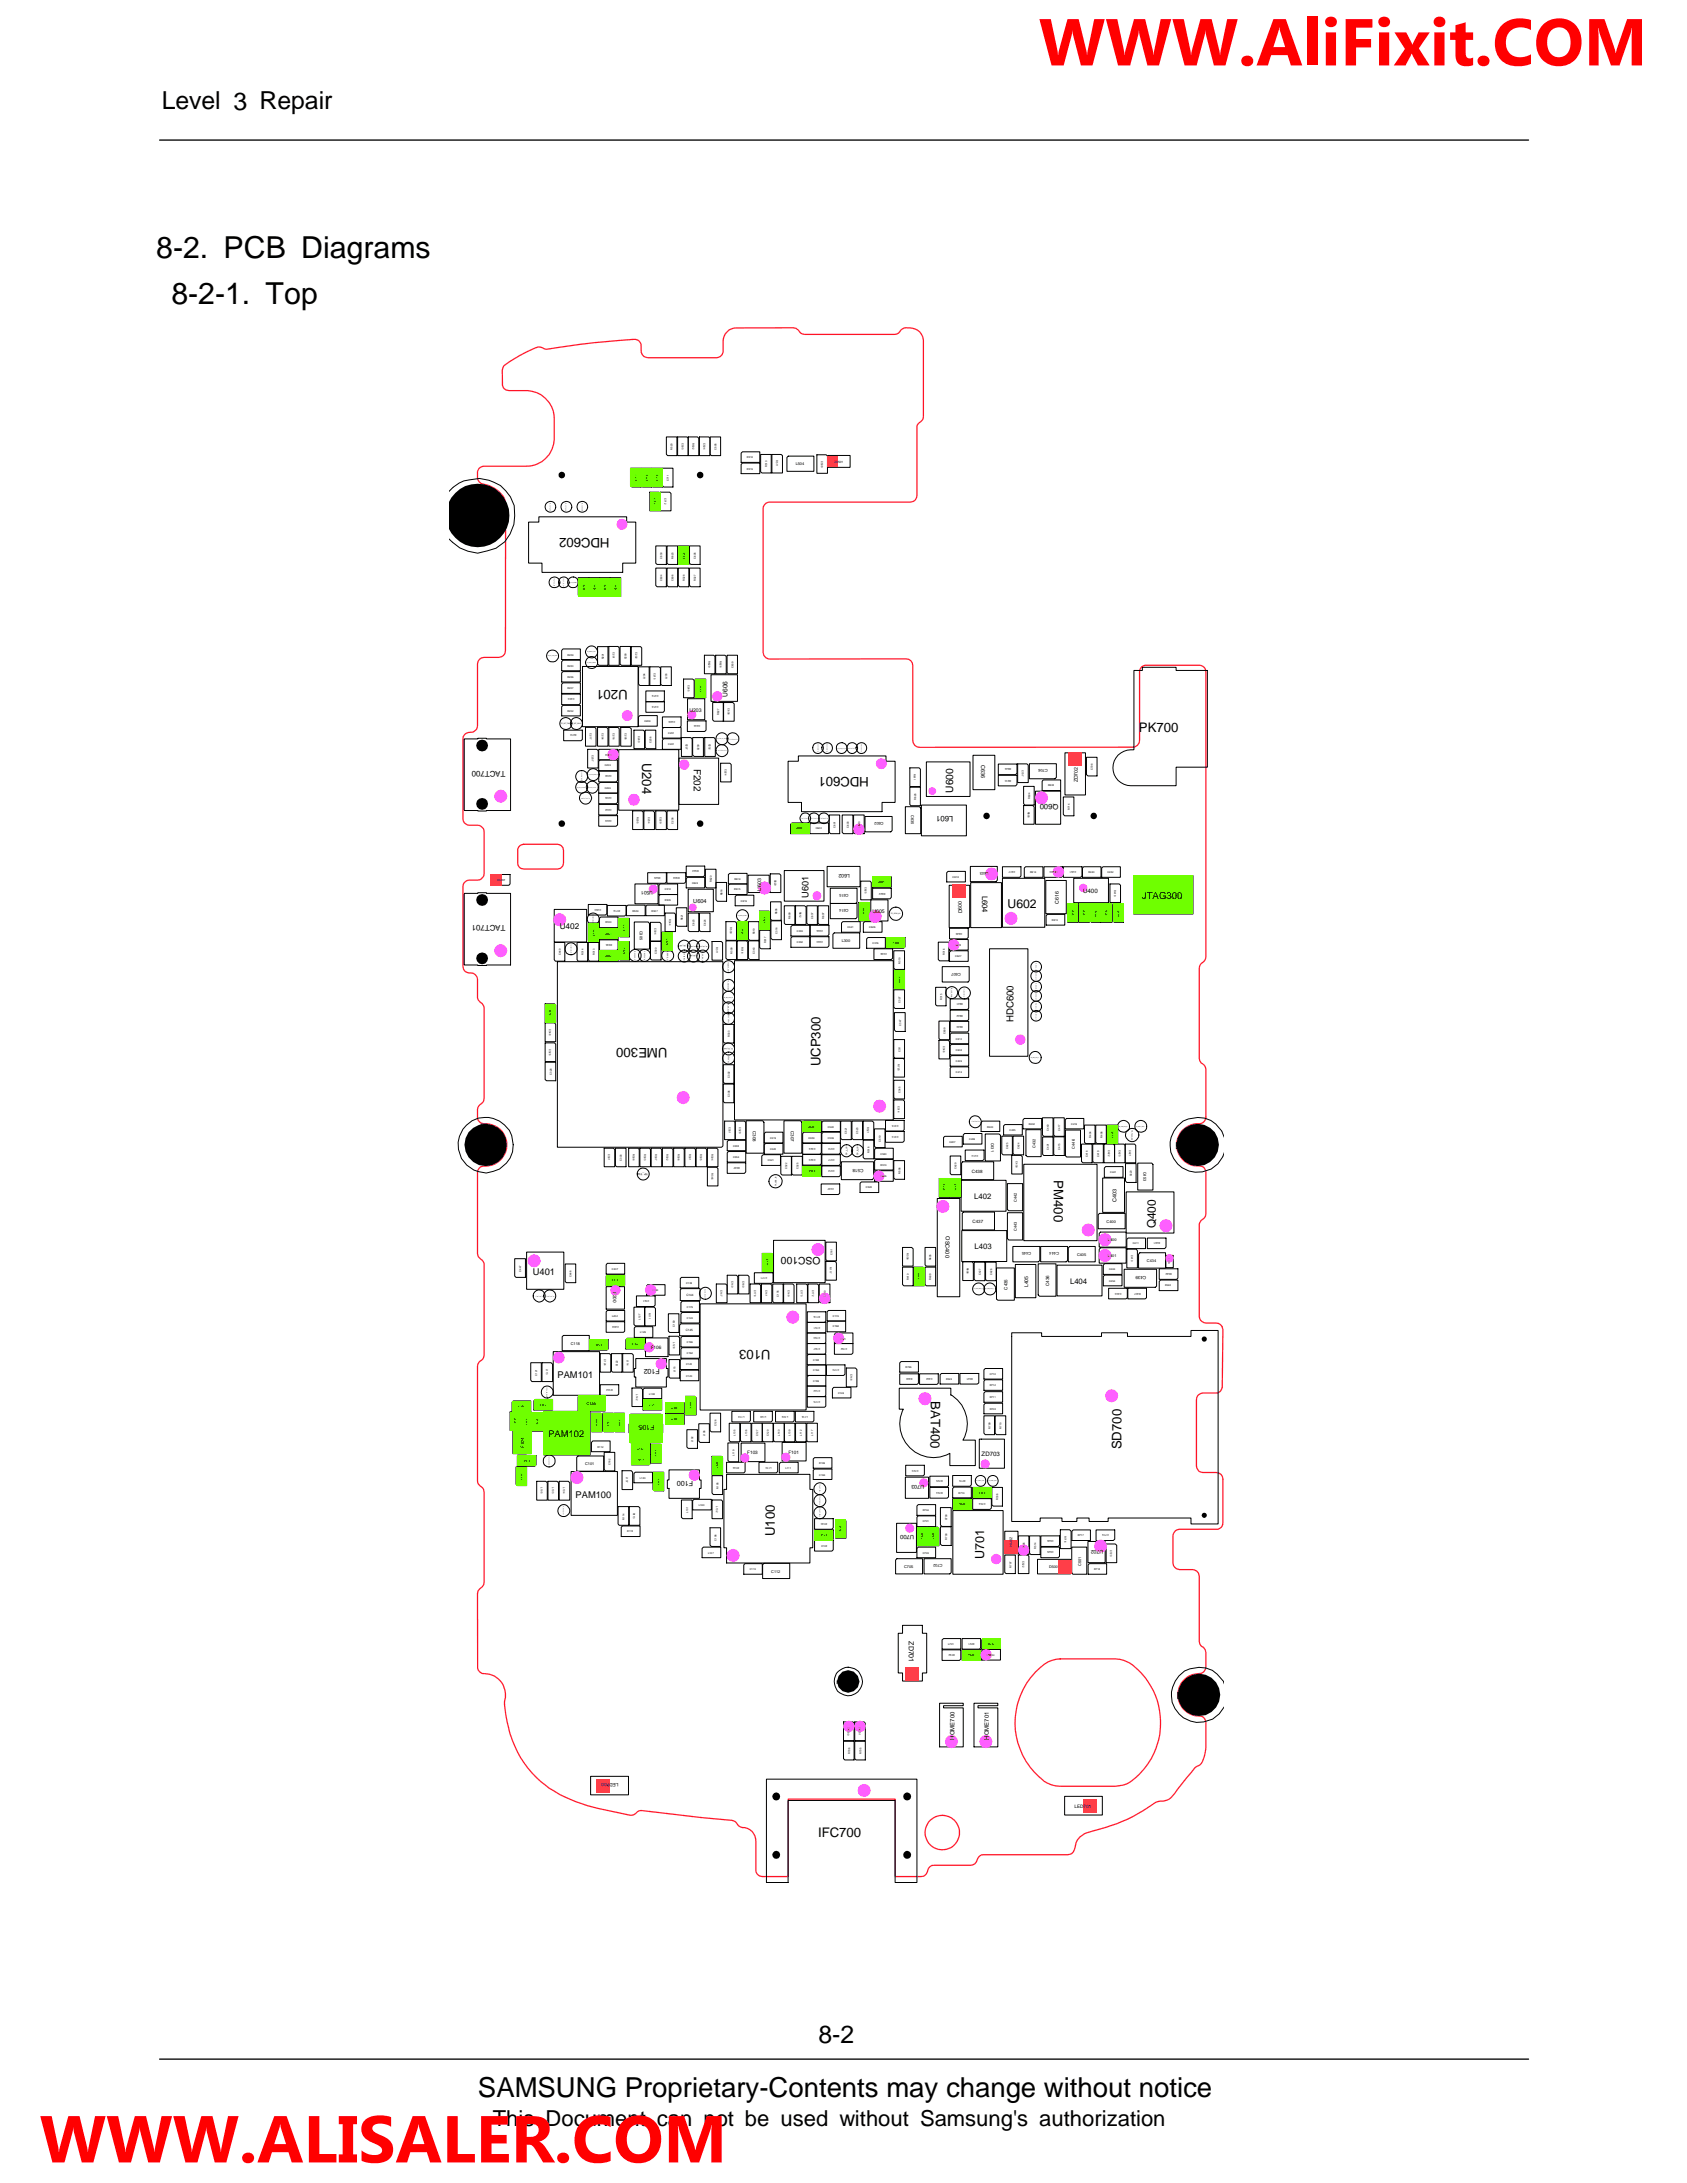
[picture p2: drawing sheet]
<svg xmlns="http://www.w3.org/2000/svg" width="216mm" height="279mm" viewBox="0 0 216 279" stroke-linecap="round" stroke-linejoin="round" font-family="sans-serif">
<defs><g id="words">
<g font-size="8.5" fill="#f00">
<text x="133" y="8.4">WWW.AliFixit.COM</text>
<text x="5.1" y="276.8">WWW.ALISALER.COM</text>
</g>
<g font-size="3.9">
<text x="20" y="33.1">8-2. PCB Diagrams</text>
<text x="22" y="39">8-2-1. Top</text>
</g>
<text font-size="3.5" x="61.2" y="268.4">SAMSUNG Proprietary-Contents may change without notice</text>
<g font-size="3.2">
<text x="20.7" y="14">Level 3 Repair</text>
<text x="104.7" y="261.5">8-2</text>
</g>
<text font-size="2.8" x="63.1" y="272.1">This Document can not be used without Samsung's authorization</text>
<g font-size="1.7">
<text x="78" y="68.9" transform="rotate(-180 78 68.9)">HDC602</text>
<text x="80.3" y="88.3" transform="rotate(-180 80.3 88.3)">U201</text>
<text x="145.8" y="93.7">PK700</text>
<text x="82.2" y="97.6" transform="rotate(90 82.2 97.6)">U204</text>
<text x="111.2" y="99.5" transform="rotate(-180 111.2 99.5)">HDC601</text>
<text x="85.4" y="134.1" transform="rotate(-180 85.4 134.1)">UME300</text>
<text x="105" y="136.5" transform="rotate(-90 105 136.5)">UCP300</text>
<text x="134.9" y="151.1" transform="rotate(90 134.9 151.1)">PM400</text>
<text x="98.6" y="172.8" transform="rotate(-180 98.6 172.8)">U103</text>
<text x="119.1" y="179.3" transform="rotate(90 119.1 179.3)">BAT400</text>
<text x="143.5" y="185.5" transform="rotate(-90 143.5 185.5)">SD700</text>
<text x="99.1" y="196.6" transform="rotate(-90 99.1 196.6)">U100</text>
<text x="104.7" y="235.1">IFC700</text>
</g>
<g font-size="1.6">
<text x="57.2" y="66.7">BOTH401</text>
<text x="128.9" y="116.2">U602</text>
<text x="126" y="199.6" transform="rotate(-90 126 199.6)">U701</text>
</g>
<text font-size="1.5" x="147.9" y="157.2" transform="rotate(-90 147.9 157.2)">Q400</text>
<g font-size="1.3">
<text x="88.8" y="98.4" transform="rotate(90 88.8 98.4)">F202</text>
<text x="122" y="101.5" transform="rotate(-90 122 101.5)">U600</text>
<text x="105" y="160.8" transform="rotate(-180 105 160.8)">OSC100</text>
</g>
<g font-size="1.2">
<text x="103.5" y="114.9" transform="rotate(-90 103.5 114.9)">U601</text>
<text x="146.1" y="115.1">JTAG300</text>
<text x="129.7" y="130.8" transform="rotate(-90 129.7 130.8)">HDC600</text>
<text x="61.6" y="143.7" transform="rotate(90 61.6 143.7)">BOTH402</text>
<text x="150.4" y="147">BOTH403</text>
<text x="68.2" y="163.2">U401</text>
<text x="71.4" y="176.3">PAM101</text>
<text x="70.2" y="183.9">PAM102</text>
<text x="73.7" y="191.7">PAM100</text>
<text x="150.6" y="217.4">BOTH400</text>
</g>
<g font-size="1">
<text x="64.7" y="98.6" transform="rotate(-180 64.7 98.6)">TACT700</text>
<text x="122" y="104.5" transform="rotate(-180 122 104.5)">L601</text>
<text x="135.4" y="102.9" transform="rotate(-180 135.4 102.9)">Q600</text>
<text x="64.7" y="118.4" transform="rotate(-180 64.7 118.4)">TACT701</text>
<text x="71.6" y="118.9">U402</text>
<text x="125.7" y="114.6" transform="rotate(90 125.7 114.6)">L604</text>
<text x="124.7" y="153.5">L402</text>
<text x="124.7" y="159.9">L403</text>
<text x="136.9" y="164.3">L404</text>
</g>
<g font-size=".9">
<text x="84.5" y="175.3" transform="rotate(-180 84.5 175.3)">F102</text>
<text x="83.8" y="182.4" transform="rotate(-180 83.8 182.4)">F105</text>
<text x="88.7" y="189.5" transform="rotate(-180 88.7 189.5)">F100</text>
<text x="116.3" y="210.1" transform="rotate(90 116.3 210.1)">ZD701</text>
</g>
<g font-size=".8">
<text x="93.1" y="89.2" transform="rotate(-90 93.1 89.2)">U606</text>
<text x="138.6" y="114.3">U400</text>
<text x="125.6" y="186.4">ZD703</text>
<text x="117" y="196.4" transform="rotate(-180 117 196.4)">U700</text>
<text x="122.2" y="222.7" transform="rotate(-90 122.2 222.7)">HOME700</text>
<text x="126.6" y="222.7" transform="rotate(-90 126.6 222.7)">HOME701</text>
</g>
<g font-size=".7">
<text x="88.2" y="91.1">U203</text>
<text x="125.6" y="98" transform="rotate(90 125.6 98)">C636</text>
<text x="137.9" y="100.1" transform="rotate(-90 137.9 100.1)">ZD702</text>
<text x="108.8" y="111.9" transform="rotate(-180 108.8 111.9)">L602</text>
<text x="88.7" y="115.5">U604</text>
<text x="97.4" y="114" transform="rotate(-90 97.4 114)">U603</text>
<text x="111.7" y="116.8">U605</text>
<text x="123.1" y="116.9" transform="rotate(-90 123.1 116.9)">D600</text>
<text x="135.5" y="115.7" transform="rotate(-90 135.5 115.7)">C616</text>
<text x="142.9" y="153.9" transform="rotate(-90 142.9 153.9)">C403</text>
<text x="121" y="158.2" transform="rotate(90 121 158.2)">OSC400</text>
<text x="131.6" y="164.8" transform="rotate(-90 131.6 164.8)">L405</text>
<text x="118.3" y="190.1" transform="rotate(-180 118.3 190.1)">U703</text>
<text x="141.2" y="198.3" transform="rotate(-180 141.2 198.3)">U702</text>
</g>
<g font-size=".6">
<text x="83.6" y="114.1" transform="rotate(-180 83.6 114.1)">U501</text>
<text x="96.4" y="144.8" transform="rotate(90 96.4 144.8)">C308</text>
<text x="101.2" y="144.8" transform="rotate(90 101.2 144.8)">C307</text>
<text x="110.5" y="149.6" transform="rotate(-180 110.5 149.6)">C518</text>
<text x="124.4" y="150.1">C438</text>
<text x="124.5" y="156.5">C437</text>
<text x="78.5" y="165.4" transform="rotate(90 78.5 165.4)">F200</text>
<text x="128.9" y="165.1" transform="rotate(-90 128.9 165.1)">C435</text>
<text x="134.3" y="164.6" transform="rotate(-90 134.3 164.6)">C436</text>
<text x="146.7" y="163.4" transform="rotate(-180 146.7 163.4)">C439</text>
<text x="83.3" y="172.7">F106</text>
<text x="67.1" y="185.4" transform="rotate(-90 67.1 185.4)">F104</text>
<text x="95.6" y="186.1">F103</text>
<text x="100.9" y="186.1">F101</text>
<text x="107.1" y="215.5">BOTH404</text>
<text x="79.2" y="228.2" transform="rotate(-180 79.2 228.2)">LED700</text>
<text x="137.5" y="231.4">LED701</text>
</g>
<g font-size=".5">
<text x="101.8" y="59.6">L504</text>
<text x="134.1" y="98.5" transform="rotate(-180 134.1 98.5)">C706</text>
<text x="113.1" y="105.3" transform="rotate(-180 113.1 105.3)">C602</text>
<text x="116.6" y="104.4" transform="rotate(90 116.6 104.4)">C635</text>
<text x="126.5" y="111.6" transform="rotate(-180 126.5 111.6)">L603</text>
<text x="81.9" y="119.1" transform="rotate(90 81.9 119.1)">C305</text>
<text x="108.6" y="116.4" transform="rotate(-180 108.6 116.4)">C614</text>
<text x="108.6" y="114.4" transform="rotate(-180 108.6 114.4)">C615</text>
<text x="107.7" y="120.6">L300</text>
<text x="123" y="124.5" transform="rotate(-180 123 124.5)">C607</text>
<text x="126.8" y="146.2" transform="rotate(90 126.8 146.2)">C431</text>
<text x="132.5" y="147" transform="rotate(-90 132.5 147)">C432</text>
<text x="137.6" y="147" transform="rotate(-90 137.6 147)">C446</text>
<text x="146.3" y="149.9" transform="rotate(90 146.3 149.9)">C453</text>
<text x="130.2" y="153.9" transform="rotate(-90 130.2 153.9)">C442</text>
<text x="130.2" y="157.6" transform="rotate(-90 130.2 157.6)">C443</text>
<text x="132" y="160.3" transform="rotate(-180 132 160.3)">C445</text>
<text x="135.5" y="160.3" transform="rotate(-180 135.5 160.3)">C444</text>
<text x="137.8" y="160.7">C405</text>
<text x="141.6" y="156.5">C400</text>
<text x="141.8" y="158.9">L400</text>
<text x="141.8" y="160.9">L401</text>
<text x="146.8" y="161.5">C434</text>
<text x="73" y="172.1">C118</text>
<text x="75.1" y="179.8">C138</text>
<text x="74.9" y="187.5">C101</text>
<text x="98.7" y="201.3">C112</text>
<text x="115.7" y="200.7">C705</text>
<text x="120.6" y="200.2" transform="rotate(-180 120.6 200.2)">C702</text>
<text x="134.3" y="200.7">D500</text>
<text x="138.4" y="200.4" transform="rotate(-90 138.4 200.4)">C501</text>
</g>
<g font-size=".4">
<text x="106.7" y="59.2">ZD501</text>
<text x="82.9" y="150.1" transform="rotate(-180 82.9 150.1)">TP_TQ</text>
<text x="87.8" y="165.9">C144</text>
<text x="87.8" y="170.4">C145</text>
<text x="129.2" y="196.7" transform="rotate(90 129.2 196.7)">ZD704</text>
</g>
<g font-size=".3">
<text x="86.1" y="57.6" transform="rotate(-90 86.1 57.6)">R520</text>
<text x="87.2" y="56.7" transform="rotate(90 87.2 56.7)">C503</text>
<text x="88.6" y="56.7" transform="rotate(90 88.6 56.7)">R502</text>
<text x="90" y="56.7" transform="rotate(90 90 56.7)">C504</text>
<text x="91.7" y="57.6" transform="rotate(-90 91.7 57.6)">C505</text>
<text x="95.6" y="58.7">R518</text>
<text x="98.2" y="59.8" transform="rotate(-90 98.2 59.8)">R510</text>
<text x="99.3" y="58.9" transform="rotate(90 99.3 58.9)">R511</text>
<text x="105.1" y="59" transform="rotate(90 105.1 59)">C509</text>
<text x="81.5" y="61.6" transform="rotate(-90 81.5 61.6)">C717</text>
<text x="82.9" y="61.6" transform="rotate(-90 82.9 61.6)">C718</text>
<text x="83.7" y="63.8" transform="rotate(90 83.7 63.8)">C715</text>
<text x="84.2" y="61.6" transform="rotate(-90 84.2 61.6)">C716</text>
<text x="85" y="63.8" transform="rotate(90 85 63.8)">C712</text>
<text x="85.6" y="61.6" transform="rotate(-90 85.6 61.6)">C711</text>
<text x="95.6" y="60.1">R519</text>
<text x="84.8" y="71.5" transform="rotate(-90 84.8 71.5)">C630</text>
<text x="86.2" y="71.5" transform="rotate(-90 86.2 71.5)">R623</text>
<text x="87.6" y="71.5" transform="rotate(-90 87.6 71.5)">C629</text>
<text x="89.1" y="71.5" transform="rotate(-90 89.1 71.5)">C605</text>
<text x="74.8" y="75.6" transform="rotate(-90 74.8 75.6)">C634</text>
<text x="76.2" y="75.6" transform="rotate(-90 76.2 75.6)">C633</text>
<text x="77.6" y="75.6" transform="rotate(-90 77.6 75.6)">C632</text>
<text x="78.9" y="75.6" transform="rotate(-90 78.9 75.6)">C631</text>
<text x="84.8" y="74.4" transform="rotate(-90 84.8 74.4)">C604</text>
<text x="86.2" y="74.4" transform="rotate(-90 86.2 74.4)">C606</text>
<text x="87.6" y="74.4" transform="rotate(-90 87.6 74.4)">R328</text>
<text x="89.1" y="74.4" transform="rotate(-90 89.1 74.4)">R327</text>
<text x="72.6" y="83.9">R209</text>
<text x="78.4" y="83.5" transform="rotate(90 78.4 83.5)">C201</text>
<text x="81.3" y="83.5" transform="rotate(90 81.3 83.5)">C202</text>
<text x="72.6" y="85.3">R200</text>
<text x="72.6" y="86.8">R206</text>
<text x="72.6" y="88.2">R207</text>
<text x="73.5" y="89.4" transform="rotate(-180 73.5 89.4)">C203</text>
<text x="77.3" y="84.4" transform="rotate(-90 77.3 84.4)">R201</text>
<text x="80.2" y="84.4" transform="rotate(-90 80.2 84.4)">C200</text>
<text x="82.6" y="87" transform="rotate(-90 82.6 87)">L204</text>
<text x="83.7" y="86.1" transform="rotate(90 83.7 86.1)">C215</text>
<text x="84.3" y="89" transform="rotate(-180 84.3 89)">C219</text>
<text x="85.4" y="87" transform="rotate(-90 85.4 87)">L203</text>
<text x="88" y="87.7" transform="rotate(90 88 87.7)">C245</text>
<text x="89.8" y="88.5" transform="rotate(-90 89.8 88.5)">C247</text>
<text x="90.7" y="84.6" transform="rotate(90 90.7 84.6)">R629</text>
<text x="92.1" y="84.6" transform="rotate(90 92.1 84.6)">R628</text>
<text x="93.9" y="85.5" transform="rotate(-90 93.9 85.5)">C639</text>
<text x="72.6" y="91.1">R202</text>
<text x="73.8" y="94" transform="rotate(-180 73.8 94)">R210</text>
<text x="75.5" y="93.9" transform="rotate(90 75.5 93.9)">C217</text>
<text x="77" y="93.9" transform="rotate(90 77 93.9)">C204</text>
<text x="78.4" y="93.9" transform="rotate(90 78.4 93.9)">C216</text>
<text x="80" y="93.9" transform="rotate(90 80 93.9)">C205</text>
<text x="81.7" y="94.2" transform="rotate(90 81.7 94.2)">C240</text>
<text x="82.5" y="92.4">C209</text>
<text x="83.4" y="95.1" transform="rotate(-90 83.4 95.1)">C236</text>
<text x="84.3" y="90.3" transform="rotate(-180 84.3 90.3)">C218</text>
<text x="85.5" y="93.9">C231</text>
<text x="85.5" y="95.4">C241</text>
<text x="86.4" y="92.3" transform="rotate(-180 86.4 92.3)">C228</text>
<text x="87.8" y="95.2" transform="rotate(90 87.8 95.2)">C227</text>
<text x="89.6" y="92.8" transform="rotate(-180 89.6 92.8)">C244</text>
<text x="90.7" y="95.2" transform="rotate(90 90.7 95.2)">C232</text>
<text x="92" y="91.5" transform="rotate(-90 92 91.5)">R627</text>
<text x="93.1" y="90.7" transform="rotate(90 93.1 90.7)">C638</text>
<text x="75.7" y="96.6" transform="rotate(90 75.7 96.6)">C237</text>
<text x="77.4" y="101">C226</text>
<text x="77.4" y="98.1">C233</text>
<text x="78.3" y="96.5" transform="rotate(-180 78.3 96.5)">L208</text>
<text x="78.3" y="99.3" transform="rotate(-180 78.3 99.3)">C230</text>
<text x="89.5" y="96.1" transform="rotate(-90 89.5 96.1)">C239</text>
<text x="92.8" y="98.4" transform="rotate(90 92.8 98.4)">C224</text>
<text x="117" y="99" transform="rotate(90 117 99)">R611</text>
<text x="129.4" y="99.8" transform="rotate(-180 129.4 99.8)">R610</text>
<text x="129.4" y="98.3" transform="rotate(-180 129.4 98.3)">R624</text>
<text x="130.8" y="98.5" transform="rotate(90 130.8 98.5)">C707</text>
<text x="134.1" y="100.6">R605</text>
<text x="139.9" y="98.6" transform="rotate(-90 139.9 98.6)">C708</text>
<text x="78.3" y="104.9" transform="rotate(-180 78.3 104.9)">C243</text>
<text x="78.3" y="102" transform="rotate(-180 78.3 102)">C235</text>
<text x="78.3" y="103.5" transform="rotate(-180 78.3 103.5)">C242</text>
<text x="81.5" y="104.5" transform="rotate(90 81.5 104.5)">R205</text>
<text x="82.9" y="104.5" transform="rotate(90 82.9 104.5)">C234</text>
<text x="84.5" y="104.5" transform="rotate(90 84.5 104.5)">C229</text>
<text x="86.2" y="105.4" transform="rotate(-90 86.2 105.4)">C238</text>
<text x="101.9" y="106.2">R630</text>
<text x="104.4" y="106.1">C600</text>
<text x="106.9" y="105.9" transform="rotate(-90 106.9 105.9)">C601</text>
<text x="108.6" y="105.9" transform="rotate(-90 108.6 105.9)">C603</text>
<text x="110.1" y="105.9" transform="rotate(-90 110.1 105.9)">L600</text>
<text x="117.3" y="102.4" transform="rotate(-90 117.3 102.4)">R626</text>
<text x="131.5" y="103.9" transform="rotate(90 131.5 103.9)">R603</text>
<text x="131.8" y="102.3" transform="rotate(-90 131.8 102.3)">R604</text>
<text x="136.9" y="103.7" transform="rotate(-90 136.9 103.7)">R714</text>
<text x="64.7" y="112.5" transform="rotate(-180 64.7 112.5)">ZD700</text>
<text x="84.5" y="112.2" transform="rotate(-180 84.5 112.2)">R523</text>
<text x="85.1" y="114">C510</text>
<text x="87" y="112.2" transform="rotate(-180 87 112.2)">R508</text>
<text x="88.6" y="113.1">C622</text>
<text x="89.4" y="111.4" transform="rotate(-180 89.4 111.4)">R522</text>
<text x="91.1" y="112.9" transform="rotate(-90 91.1 112.9)">R620</text>
<text x="94" y="114">R615</text>
<text x="94" y="112.6">R619</text>
<text x="99.1" y="112.6" transform="rotate(90 99.1 112.6)">C620</text>
<text x="110.7" y="113.5" transform="rotate(90 110.7 113.5)">C625</text>
<text x="112.4" y="113">R631</text>
<text x="121.9" y="112.4">C618</text>
<text x="129.9" y="111.5" transform="rotate(-180 129.9 111.5)">C617</text>
<text x="131.8" y="111.8">R614</text>
<text x="135.4" y="111.5" transform="rotate(-180 135.4 111.5)">VR600</text>
<text x="137.7" y="111.5" transform="rotate(-180 137.7 111.5)">C451</text>
<text x="139.3" y="111.8">R420</text>
<text x="141.7" y="111.8">C452</text>
<text x="142.6" y="113.9" transform="rotate(90 142.6 113.9)">R419</text>
<text x="76.1" y="119.8" transform="rotate(-90 76.1 119.8)">C714</text>
<text x="76.9" y="116.3" transform="rotate(-180 76.9 116.3)">C450</text>
<text x="77.5" y="119.7">R331</text>
<text x="77.5" y="118.2">R720</text>
<text x="79.4" y="116.4" transform="rotate(-180 79.4 116.4)">R719</text>
<text x="80" y="119.2" transform="rotate(-90 80 119.2)">C713</text>
<text x="80.9" y="116.7">R509</text>
<text x="83.4" y="116.7">R507</text>
<text x="83.8" y="118.8" transform="rotate(90 83.8 118.8)">C304</text>
<text x="85.1" y="115.3">R505</text>
<text x="85.6" y="117.6" transform="rotate(90 85.6 117.6)">R344</text>
<text x="87.4" y="117.8" transform="rotate(-90 87.4 117.8)">R621</text>
<text x="88.9" y="118.5" transform="rotate(-90 88.9 118.5)">C623</text>
<text x="90.3" y="118.5" transform="rotate(-90 90.3 118.5)">C624</text>
<text x="92.5" y="114.6" transform="rotate(-90 92.5 114.6)">R618</text>
<text x="93.5" y="118.7" transform="rotate(90 93.5 118.7)">R500</text>
<text x="94.8" y="115.4">C619</text>
<text x="95.2" y="119.6" transform="rotate(-90 95.2 119.6)">R317</text>
<text x="96.6" y="119.6" transform="rotate(-90 96.6 119.6)">R319</text>
<text x="97.7" y="117.3" transform="rotate(90 97.7 117.3)">C621</text>
<text x="99.4" y="117" transform="rotate(-90 99.4 117)">R606</text>
<text x="99.5" y="119.5" transform="rotate(-90 99.5 119.5)">C318</text>
<text x="101.2" y="117.6" transform="rotate(-90 101.2 117.6)">R609</text>
<text x="102" y="119.3">C333</text>
<text x="102.3" y="116.7" transform="rotate(90 102.3 116.7)">R612</text>
<text x="104.1" y="117.6" transform="rotate(-90 104.1 117.6)">C637</text>
<text x="105.3" y="119" transform="rotate(-180 105.3 119)">C336</text>
<text x="105.5" y="117.6" transform="rotate(-90 105.5 117.6)">R607</text>
<text x="108.5" y="118.8">C341</text>
<text x="110.4" y="116.3" transform="rotate(90 110.4 116.3)">R341</text>
<text x="111.3" y="118.8">C626</text>
<text x="113.3" y="114.2" transform="rotate(-180 113.3 114.2)">R622</text>
<text x="123.1" y="119.4" transform="rotate(-180 123.1 119.4)">C628</text>
<text x="134.6" y="117.9">R613</text>
<text x="137.2" y="116.4" transform="rotate(90 137.2 116.4)">R326</text>
<text x="138.6" y="116.4" transform="rotate(90 138.6 116.4)">R325</text>
<text x="140.4" y="117.3" transform="rotate(-90 140.4 117.3)">R330</text>
<text x="141.5" y="116.4" transform="rotate(90 141.5 116.4)">R324</text>
<text x="143.3" y="117.3" transform="rotate(-90 143.3 117.3)">R329</text>
<text x="71.8" y="122.3" transform="rotate(-90 71.8 122.3)">C449</text>
<text x="74.7" y="122.3" transform="rotate(-90 74.7 122.3)">R314</text>
<text x="76.1" y="122.3" transform="rotate(-90 76.1 122.3)">R313</text>
<text x="77.5" y="122.5">R332</text>
<text x="78.4" y="120.9" transform="rotate(-180 78.4 120.9)">R335</text>
<text x="80" y="122.1" transform="rotate(-90 80 122.1)">R334</text>
<text x="84.1" y="122.1" transform="rotate(-90 84.1 122.1)">C300</text>
<text x="85.5" y="120.9" transform="rotate(-90 85.5 120.9)">R343</text>
<text x="91.7" y="121.3" transform="rotate(90 91.7 121.3)">R311</text>
<text x="93.7" y="122.1" transform="rotate(-90 93.7 122.1)">R309</text>
<text x="94.9" y="121.2" transform="rotate(90 94.9 121.2)">R318</text>
<text x="96.6" y="122.1" transform="rotate(-90 96.6 122.1)">C343</text>
<text x="98" y="120.7" transform="rotate(-90 98 120.7)">R617</text>
<text x="102" y="120.7">C332</text>
<text x="105.3" y="120.4" transform="rotate(-180 105.3 120.4)">C330</text>
<text x="111.7" y="120.8">C316</text>
<text x="113.5" y="122" transform="rotate(-180 113.5 122)">C338</text>
<text x="115.1" y="120.5" transform="rotate(-180 115.1 120.5)">R312</text>
<text x="115.2" y="123.3" transform="rotate(-90 115.2 123.3)">R310</text>
<text x="115.2" y="125.8" transform="rotate(-90 115.2 125.8)">R300</text>
<text x="120.9" y="122.2" transform="rotate(-90 120.9 122.2)">R316</text>
<text x="122.3" y="122.5">C627</text>
<text x="122.3" y="121.1">L605</text>
<text x="70.3" y="129.2" transform="rotate(90 70.3 129.2)">R415</text>
<text x="70.3" y="131.7" transform="rotate(90 70.3 131.7)">C348</text>
<text x="115.2" y="128.3" transform="rotate(-90 115.2 128.3)">C327</text>
<text x="115.3" y="131.3" transform="rotate(-90 115.3 131.3)">C347</text>
<text x="120.6" y="128" transform="rotate(-90 120.6 128)">R315</text>
<text x="123.2" y="129.9" transform="rotate(-180 123.2 129.9)">R602</text>
<text x="123.2" y="128.4" transform="rotate(-180 123.2 128.4)">R601</text>
<text x="123.2" y="131.3" transform="rotate(-180 123.2 131.3)">R600</text>
<text x="70.3" y="134.2" transform="rotate(90 70.3 134.2)">C326</text>
<text x="70.6" y="137.6" transform="rotate(-90 70.6 137.6)">C328</text>
<text x="93.4" y="137.9" transform="rotate(-90 93.4 137.9)">C302</text>
<text x="93.4" y="132.7" transform="rotate(-90 93.4 132.7)">R333</text>
<text x="114.9" y="136.2" transform="rotate(90 114.9 136.2)">R723</text>
<text x="115.2" y="134.7" transform="rotate(-90 115.2 134.7)">C311</text>
<text x="120.7" y="133.9" transform="rotate(90 120.7 133.9)">C346</text>
<text x="121" y="132.3" transform="rotate(-90 121 132.3)">C609</text>
<text x="122.3" y="137.4">C412</text>
<text x="122.3" y="135.9">C409</text>
<text x="122.3" y="134.5">C608</text>
<text x="122.3" y="133.1">C610</text>
<text x="93.4" y="140.4" transform="rotate(-90 93.4 140.4)">C306</text>
<text x="114.9" y="141.5" transform="rotate(90 114.9 141.5)">C314</text>
<text x="115" y="144" transform="rotate(-180 115 144)">C315</text>
<text x="115.2" y="139.9" transform="rotate(-90 115.2 139.9)">C345</text>
<text x="131.7" y="144">R402</text>
<text x="137.1" y="144">C416</text>
<text x="77.9" y="147.7" transform="rotate(90 77.9 147.7)">C301</text>
<text x="79.6" y="148.6" transform="rotate(-90 79.6 148.6)">C303</text>
<text x="81" y="147.7" transform="rotate(90 81 147.7)">R308</text>
<text x="82.4" y="147.7" transform="rotate(90 82.4 147.7)">R303</text>
<text x="83.9" y="147.7" transform="rotate(90 83.9 147.7)">R307</text>
<text x="85.3" y="147.7" transform="rotate(90 85.3 147.7)">R302</text>
<text x="86.7" y="147.7" transform="rotate(90 86.7 147.7)">R306</text>
<text x="88.2" y="147.7" transform="rotate(90 88.2 147.7)">R301</text>
<text x="89.6" y="147.7" transform="rotate(90 89.6 147.7)">R305</text>
<text x="91.1" y="147.7" transform="rotate(90 91.1 147.7)">R304</text>
<text x="93.3" y="144.2" transform="rotate(90 93.3 144.2)">C331</text>
<text x="93.8" y="148.2">C334</text>
<text x="93.8" y="146.8">C335</text>
<text x="94.6" y="144.2" transform="rotate(90 94.6 144.2)">C329</text>
<text x="94.7" y="149.4" transform="rotate(-180 94.7 149.4)">R337</text>
<text x="98.3" y="148.6">C321</text>
<text x="98.6" y="145.7">C319</text>
<text x="98.6" y="147.2">C320</text>
<text x="100.8" y="149.6" transform="rotate(-90 100.8 149.6)">C322</text>
<text x="102.2" y="149.6" transform="rotate(-90 102.2 149.6)">C325</text>
<text x="103.5" y="145.7">C309</text>
<text x="103.5" y="144.3">C342</text>
<text x="104.4" y="146.9" transform="rotate(-180 104.4 146.9)">C324</text>
<text x="104.4" y="148.3" transform="rotate(-180 104.4 148.3)">C323</text>
<text x="104.4" y="149.7" transform="rotate(-180 104.4 149.7)">C349</text>
<text x="105.9" y="145.7">C339</text>
<text x="105.9" y="144.3">C340</text>
<text x="106.8" y="146.9" transform="rotate(-180 106.8 146.9)">C310</text>
<text x="106.8" y="149.8" transform="rotate(-180 106.8 149.8)">C312</text>
<text x="106.8" y="148.3" transform="rotate(-180 106.8 148.3)">C317</text>
<text x="108.4" y="145.1" transform="rotate(-90 108.4 145.1)">C521</text>
<text x="108.5" y="147.8" transform="rotate(-90 108.5 147.8)">TP_L_IP</text>
<text x="109.8" y="145.1" transform="rotate(-90 109.8 145.1)">C523</text>
<text x="109.9" y="147.8" transform="rotate(-90 109.9 147.8)">TP_R_IP</text>
<text x="111" y="144.2" transform="rotate(90 111 144.2)">R521</text>
<text x="111.3" y="147.6" transform="rotate(-90 111.3 147.6)">R516</text>
<text x="112.7" y="147.8">C520</text>
<text x="112.7" y="149.2">R513</text>
<text x="112.7" y="146.1" transform="rotate(-90 112.7 146.1)">C519</text>
<text x="115" y="145.4" transform="rotate(-180 115 145.4)">C313</text>
<text x="121.5" y="146.3">C407</text>
<text x="122.4" y="149.6" transform="rotate(-90 122.4 149.6)">C429</text>
<text x="124" y="145.9">C406</text>
<text x="125.2" y="147.8" transform="rotate(-180 125.2 147.8)">C414</text>
<text x="126.3" y="144.3">R403</text>
<text x="129" y="147" transform="rotate(-90 129 147)">C425</text>
<text x="129.2" y="144.7">C455</text>
<text x="130" y="148.6" transform="rotate(90 130 148.6)">C430</text>
<text x="130.5" y="147" transform="rotate(-90 130.5 147)">C424</text>
<text x="134.2" y="147.1" transform="rotate(-90 134.2 147.1)">C401</text>
<text x="134.2" y="144.7" transform="rotate(-90 134.2 144.7)">C440</text>
<text x="135.7" y="147.1" transform="rotate(-90 135.7 147.1)">C415</text>
<text x="135.7" y="144.7" transform="rotate(-90 135.7 144.7)">C417</text>
<text x="139.2" y="148.1" transform="rotate(-90 139.2 148.1)">C418</text>
<text x="139.6" y="145.6" transform="rotate(-90 139.6 145.6)">R404</text>
<text x="140.7" y="148.1" transform="rotate(-90 140.7 148.1)">C419</text>
<text x="141.1" y="145.6" transform="rotate(-90 141.1 145.6)">R406</text>
<text x="141.8" y="147.2" transform="rotate(90 141.8 147.2)">C422</text>
<text x="142.5" y="145.6" transform="rotate(-90 142.5 145.6)">C408</text>
<text x="143.2" y="147.2" transform="rotate(90 143.2 147.2)">C423</text>
<text x="144.5" y="147.2" transform="rotate(90 144.5 147.2)">C421</text>
<text x="91.1" y="150.2" transform="rotate(90 91.1 150.2)">R345</text>
<text x="106.7" y="152.1" transform="rotate(-180 106.7 152.1)">C337</text>
<text x="110.8" y="152.1">C528</text>
<text x="112.7" y="150.7">L506</text>
<text x="115.2" y="150.2" transform="rotate(-90 115.2 150.2)">R506</text>
<text x="120.7" y="151.6" transform="rotate(90 120.7 151.6)">C428</text>
<text x="122.2" y="151.6" transform="rotate(90 122.2 151.6)">C413</text>
<text x="142.1" y="150.2">C441</text>
<text x="144.9" y="150.6" transform="rotate(-90 144.9 150.6)">C420</text>
<text x="98.1" y="161.2" transform="rotate(90 98.1 161.2)">C177</text>
<text x="106.5" y="160.6" transform="rotate(-90 106.5 160.6)">C181</text>
<text x="116" y="160.4" transform="rotate(90 116 160.4)">R338</text>
<text x="119.2" y="161.3" transform="rotate(-90 119.2 161.3)">R405</text>
<text x="144.8" y="160.6" transform="rotate(90 144.8 160.6)">C410</text>
<text x="145" y="159.3">C411</text>
<text x="148.5" y="159" transform="rotate(-180 148.5 159)">R401</text>
<text x="66.7" y="162.8" transform="rotate(-90 66.7 162.8)">C447</text>
<text x="73.2" y="163.4" transform="rotate(-90 73.2 163.4)">C448</text>
<text x="78.3" y="162.5">C207</text>
<text x="78.3" y="164">C212</text>
<text x="83.1" y="166.4" transform="rotate(-180 83.1 166.4)">C161</text>
<text x="83.5" y="165.3">L133</text>
<text x="87.8" y="164.3">C139</text>
<text x="87.9" y="167.4">C179</text>
<text x="92.2" y="165.1" transform="rotate(90 92.2 165.1)">C147</text>
<text x="93.6" y="164" transform="rotate(90 93.6 164)">C140</text>
<text x="95" y="164" transform="rotate(90 95 164)">C180</text>
<text x="96.5" y="165.1" transform="rotate(90 96.5 165.1)">C178</text>
<text x="98" y="165.1" transform="rotate(90 98 165.1)">C141</text>
<text x="98.2" y="163.4" transform="rotate(-180 98.2 163.4)">C171</text>
<text x="99.7" y="166" transform="rotate(-90 99.7 166)">C176</text>
<text x="100.8" y="165.1" transform="rotate(90 100.8 165.1)">C149</text>
<text x="102.5" y="165.1" transform="rotate(90 102.5 165.1)">C173</text>
<text x="103.9" y="165.1" transform="rotate(90 103.9 165.1)">C172</text>
<text x="105.7" y="165.9" transform="rotate(-90 105.7 165.9)">L130</text>
<text x="106.2" y="162.2" transform="rotate(90 106.2 162.2)">R117</text>
<text x="116.3" y="163.8" transform="rotate(-90 116.3 163.8)">R410</text>
<text x="117.5" y="162.9" transform="rotate(90 117.5 162.9)">R411</text>
<text x="119.2" y="163.8" transform="rotate(-90 119.2 163.8)">R409</text>
<text x="123.7" y="162.2" transform="rotate(90 123.7 162.2)">R408</text>
<text x="125.5" y="163.2" transform="rotate(-90 125.5 163.2)">C427</text>
<text x="127" y="163.2" transform="rotate(-90 127 163.2)">C426</text>
<text x="141.9" y="162.6">C404</text>
<text x="141.9" y="164">C454</text>
<text x="143.5" y="165.4" transform="rotate(-180 143.5 165.4)">C433</text>
<text x="146" y="165.4" transform="rotate(-180 146 165.4)">R407</text>
<text x="149.1" y="164.7">R340</text>
<text x="150" y="162.9" transform="rotate(-180 150 162.9)">R342</text>
<text x="77.1" y="172" transform="rotate(-180 77.1 172)">C183</text>
<text x="77.3" y="174" transform="rotate(90 77.3 174)">C124</text>
<text x="78.3" y="168.6">L202</text>
<text x="79.2" y="169.7" transform="rotate(-180 79.2 169.7)">C208</text>
<text x="80.9" y="172.1">C163</text>
<text x="81.9" y="170.6">L129</text>
<text x="82" y="168.9" transform="rotate(-90 82 168.9)">L127</text>
<text x="83.1" y="168.1" transform="rotate(90 83.1 168.1)">R111</text>
<text x="86.1" y="171.8" transform="rotate(90 86.1 171.8)">L128</text>
<text x="86.4" y="169.8" transform="rotate(-90 86.4 169.8)">C159</text>
<text x="87.9" y="168.8">C143</text>
<text x="87.9" y="173.3">C162</text>
<text x="87.9" y="171.9">C166</text>
<text x="104.9" y="169.8" transform="rotate(-180 104.9 169.8)">C151</text>
<text x="104.9" y="171.2" transform="rotate(-180 104.9 171.2)">C150</text>
<text x="104.9" y="172.5" transform="rotate(-180 104.9 172.5)">C167</text>
<text x="104.9" y="168.5" transform="rotate(-180 104.9 168.5)">R116</text>
<text x="106.6" y="169.9">C168</text>
<text x="106.6" y="168.6">C174</text>
<text x="107.5" y="171.4">L121</text>
<text x="108.4" y="172.5" transform="rotate(-180 108.4 172.5)">C152</text>
<text x="68.7" y="176.1" transform="rotate(-90 68.7 176.1)">C121</text>
<text x="69.1" y="179.9">C154</text>
<text x="69.9" y="175.2" transform="rotate(90 69.9 175.2)">L113</text>
<text x="78.4" y="177.8" transform="rotate(-180 78.4 177.8)">R102</text>
<text x="79.1" y="174.9" transform="rotate(-90 79.1 174.9)">C122</text>
<text x="80.2" y="174" transform="rotate(90 80.2 174)">L114</text>
<text x="81.4" y="178.4" transform="rotate(90 81.4 178.4)">L142</text>
<text x="83.1" y="178.5">L108</text>
<text x="83.1" y="179.9">L141</text>
<text x="86.4" y="175.6" transform="rotate(-90 86.4 175.6)">L115</text>
<text x="87.8" y="174.8">C120</text>
<text x="87.8" y="176.2">C123</text>
<text x="88.3" y="179.5" transform="rotate(90 88.3 179.5)">R108</text>
<text x="104.1" y="176.9">C169</text>
<text x="104.1" y="175.5">C164</text>
<text x="104.1" y="174.2">C165</text>
<text x="104.9" y="177.9" transform="rotate(-180 104.9 177.9)">C142</text>
<text x="104.9" y="179.3" transform="rotate(-180 104.9 179.3)">C175</text>
<text x="107.3" y="178.4">C146</text>
<text x="107.4" y="175.2" transform="rotate(-180 107.4 175.2)">C170</text>
<text x="108.8" y="175.9" transform="rotate(90 108.8 175.9)">C148</text>
<text x="115.9" y="175.1">R726</text>
<text x="116.8" y="176.4" transform="rotate(-180 116.8 176.4)">R400</text>
<text x="119.3" y="176.4" transform="rotate(-180 119.3 176.4)">C402</text>
<text x="121.1" y="176.6">R322</text>
<text x="124.5" y="176.3" transform="rotate(-180 124.5 176.3)">R321</text>
<text x="126.7" y="176">C710</text>
<text x="126.7" y="178.9">R711</text>
<text x="126.7" y="177.4">R712</text>
<text x="65.8" y="181.5" transform="rotate(90 65.8 181.5)">L144</text>
<text x="66.3" y="180.1">L125</text>
<text x="67.5" y="182.4" transform="rotate(-90 67.5 182.4)">L124</text>
<text x="68.6" y="181.6" transform="rotate(90 68.6 181.6)">L143</text>
<text x="76.2" y="181.6" transform="rotate(90 76.2 181.6)">R109</text>
<text x="76.5" y="185.3">R112</text>
<text x="78" y="182.5" transform="rotate(-90 78 182.5)">C157</text>
<text x="79.4" y="182.5" transform="rotate(-90 79.4 182.5)">R110</text>
<text x="81.6" y="185.5">C153</text>
<text x="83.8" y="185.6" transform="rotate(90 83.8 185.6)">L122</text>
<text x="85.9" y="180.3">C155</text>
<text x="85.9" y="181.8">C158</text>
<text x="88.7" y="184.6" transform="rotate(-90 88.7 184.6)">L102</text>
<text x="90.3" y="183.8" transform="rotate(-90 90.3 183.8)">L106</text>
<text x="91.7" y="182.5" transform="rotate(-90 91.7 182.5)">C128</text>
<text x="94.1" y="183.7" transform="rotate(-90 94.1 183.7)">L135</text>
<text x="95.3" y="181.2" transform="rotate(-180 95.3 181.2)">L118</text>
<text x="95.6" y="183.7" transform="rotate(-90 95.6 183.7)">L136</text>
<text x="97" y="183.8" transform="rotate(-90 97 183.8)">C127</text>
<text x="98.1" y="181.2" transform="rotate(-180 98.1 181.2)">L120</text>
<text x="98.4" y="183.8" transform="rotate(-90 98.4 183.8)">C129</text>
<text x="99.8" y="183.7" transform="rotate(-90 99.8 183.7)">L140</text>
<text x="100.9" y="181.2" transform="rotate(-180 100.9 181.2)">L109</text>
<text x="101.2" y="183.7" transform="rotate(-90 101.2 183.7)">L139</text>
<text x="102.6" y="183.7" transform="rotate(-90 102.6 183.7)">L112</text>
<text x="103.4" y="181.2" transform="rotate(-180 103.4 181.2)">L116</text>
<text x="104.1" y="183.7" transform="rotate(-90 104.1 183.7)">L117</text>
<text x="126.7" y="180.4">R708</text>
<text x="126.7" y="182.9" transform="rotate(-90 126.7 182.9)">R709</text>
<text x="128.2" y="182.9" transform="rotate(-90 128.2 182.9)">R710</text>
<text x="66.9" y="189.4" transform="rotate(-90 66.9 189.4)">C130</text>
<text x="67.8" y="186.9" transform="rotate(-180 67.8 186.9)">C156</text>
<text x="69.2" y="190.4" transform="rotate(90 69.2 190.4)">L105</text>
<text x="70.7" y="190.4" transform="rotate(90 70.7 190.4)">L103</text>
<text x="72.1" y="190.4" transform="rotate(90 72.1 190.4)">L104</text>
<text x="78.1" y="187.5" transform="rotate(-90 78.1 187.5)">C182</text>
<text x="80.1" y="189" transform="rotate(90 80.1 189)">L137</text>
<text x="81.9" y="189.3">L123</text>
<text x="82.4" y="186.7" transform="rotate(-180 82.4 186.7)">L126</text>
<text x="84.4" y="190.1" transform="rotate(-90 84.4 190.1)">C105</text>
<text x="91.7" y="187.1" transform="rotate(90 91.7 187.1)">R103</text>
<text x="91.9" y="190.5" transform="rotate(-90 91.9 190.5)">R105</text>
<text x="94" y="186.3" transform="rotate(-90 94 186.3)">L119</text>
<text x="94.6" y="187.7" transform="rotate(-180 94.6 187.7)">R104</text>
<text x="98.7" y="187.7" transform="rotate(-180 98.7 187.7)">L110</text>
<text x="100.5" y="188">L111</text>
<text x="104.8" y="188.8">C184</text>
<text x="104.8" y="187.4">R106</text>
<text x="117.5" y="188.1" transform="rotate(-180 117.5 188.1)">C723</text>
<text x="120.6" y="189.5" transform="rotate(-180 120.6 189.5)">R725</text>
<text x="120.6" y="190.9" transform="rotate(-180 120.6 190.9)">R724</text>
<text x="122.7" y="191.2">R713</text>
<text x="123.6" y="189.4" transform="rotate(-180 123.6 189.4)">R715</text>
<text x="126.1" y="190.9" transform="rotate(-180 126.1 190.9)">R703</text>
<text x="79.9" y="194.5" transform="rotate(-90 79.9 194.5)">R114</text>
<text x="80.3" y="196.1">R115</text>
<text x="81" y="193.6" transform="rotate(90 81 193.6)">R113</text>
<text x="88.1" y="193.6" transform="rotate(-90 88.1 193.6)">L101</text>
<text x="89.4" y="192.7">L100</text>
<text x="91.7" y="192.8" transform="rotate(90 91.7 192.8)">L132</text>
<text x="91.7" y="197.2" transform="rotate(-90 91.7 197.2)">C106</text>
<text x="105.9" y="197.7" transform="rotate(-180 105.9 197.7)">R101</text>
<text x="105.9" y="196.4" transform="rotate(-180 105.9 196.4)">C114</text>
<text x="105.9" y="194.9" transform="rotate(-180 105.9 194.9)">R100</text>
<text x="107.4" y="195.3" transform="rotate(90 107.4 195.3)">L138</text>
<text x="117.9" y="196.2" transform="rotate(90 117.9 196.2)">R702</text>
<text x="118.1" y="194.8">C701</text>
<text x="118.1" y="193.4">R704</text>
<text x="119.3" y="196.2" transform="rotate(90 119.3 196.2)">R701</text>
<text x="121.2" y="197" transform="rotate(-90 121.2 197)">R700</text>
<text x="121.2" y="194.6" transform="rotate(-90 121.2 194.6)">C700</text>
<text x="123.6" y="192.4" transform="rotate(-180 123.6 192.4)">C709</text>
<text x="126.1" y="192.4" transform="rotate(-180 126.1 192.4)">C704</text>
<text x="127.8" y="192" transform="rotate(-90 127.8 192)">R336</text>
<text x="134.8" y="197.1" transform="rotate(-180 134.8 197.1)">C526</text>
<text x="136.2" y="196.6" transform="rotate(90 136.2 196.6)">R716</text>
<text x="137.9" y="196.6">R717</text>
<text x="141.9" y="196.4" transform="rotate(-180 141.9 196.4)">C719</text>
<text x="90.6" y="198.8">L107</text>
<text x="95.9" y="201">C113</text>
<text x="118.1" y="198.8">C703</text>
<text x="129.4" y="200.7" transform="rotate(-90 129.4 200.7)">R707</text>
<text x="130.9" y="199.8" transform="rotate(90 130.9 199.8)">C522</text>
<text x="131.1" y="198.2" transform="rotate(-90 131.1 198.2)">L505</text>
<text x="132.6" y="198.2" transform="rotate(-90 132.6 198.2)">R514</text>
<text x="134.8" y="198.6" transform="rotate(-180 134.8 198.6)">C525</text>
<text x="140" y="201">R718</text>
<text x="142.1" y="198.4" transform="rotate(90 142.1 198.4)">C720</text>
<text x="121.3" y="210.5">L701</text>
<text x="122.2" y="211.7" transform="rotate(-180 122.2 211.7)">R722</text>
<text x="124.7" y="211.7" transform="rotate(-180 124.7 211.7)">C722</text>
<text x="124.7" y="210.3" transform="rotate(-180 124.7 210.3)">R721</text>
<text x="126.3" y="211.9">VR504</text>
<text x="126.4" y="210.5">R515</text>
<text x="108.5" y="221" transform="rotate(90 108.5 221)">VR700</text>
<text x="109.9" y="221" transform="rotate(90 109.9 221)">VR701</text>
<text x="108.8" y="224.5" transform="rotate(-90 108.8 224.5)">R706</text>
<text x="110.2" y="224.5" transform="rotate(-90 110.2 224.5)">R705</text>
</g>
<g font-size=".2">
<text x="71.8" y="92.7">TP_BT_TXD</text>
<text x="73.2" y="92.7">TP_BT_RXD</text>
<text x="114" y="117">TP_GPIO_83</text>
<text x="88.2" y="121" transform="rotate(-180 88.2 121)">TP_SD_WE</text>
<text x="89.4" y="122.3" transform="rotate(-180 89.4 122.3)">TP_SD_RAS</text>
<text x="93.1" y="128.4" transform="rotate(90 93.1 128.4)">TP_SD_CLK</text>
<text x="93.8" y="134.2" transform="rotate(-180 93.8 134.2)">TP_TP_CAS</text>
<text x="144.8" y="144.6" transform="rotate(90 144.8 144.6)">TP_TCXO_EN</text>
<text x="99.4" y="151.8" transform="rotate(-90 99.4 151.8)">TP_USB_ID</text>
<text x="149.6" y="161.1" transform="rotate(90 149.6 161.1)">TH300</text>
</g>
</g></defs>
<path d="M20.4 263.5h175.2" fill="none" stroke="#000" stroke-width=".17"/>
<path d="M20.8 265.5h174.8v9h-174.8z" fill="#fff"/>
<path d="M20.4 17.9h175.2" fill="none" stroke="#000" stroke-width=".17"/>
<g fill="none" stroke="#ff1734" stroke-width=".16">
<path d="M64.5 46.8a16.8 16.8 0 0 1 4.4-2.4l1 .3a106.4 106.4 0 0 1 11.4-1.3l.5 .2 .2 .3 .1 1.2 .1 .3a.81 .81 0 0 0 .7 .4h9l.3-.2 .3-.5v-1.4a1.73 1.73 0 0 1 1.8-1.7h7.2h.4l.6 .6 .5 .2h11.5a.85 .85 0 0 0 .8-.5 1.79 1.79 0 0 1 2.1-.1 1.71 1.71 0 0 1 .8 1.3v9.8l-.1 .4-.7 .6-.1 .2v8.9a.83 .83 0 0 1-.8 .9h-18.2a.88 .88 0 0 0-.6 .8v18.4v.4l.3 .3 .5 .1h17.5a.83 .83 0 0 1 .8 .9v9.6l.3 .6 .2 .2h27.7a.87 .87 0 0 0 .8-.8v-8.8l.1-.4 .2-.2 .4-.2h7.1l.4 .1a.83 .83 0 0 1 .3 .7v36.4l-.1 .5-.6 .6-.1 .4v11.5a.99 .99 0 0 0 .6 .9l.2 .5v6.4a1 1 0 0 1-1.3 .6 2.71 2.71 0 0 0-2.4 2.9 2.71 2.71 0 0 0 2.8 2.5 .8 .8 0 0 1 .9 .9v5.5l-.2 .3-.4 .4-.2 .4v12a.91 .91 0 0 0 .8 .6l1.6 .1 .5 .4 .1 .4-.1 7.3a.8 .8 0 0 1-.7 .8h-2a.81 .81 0 0 0-.6 .8l.1 8.8a.8 .8 0 0 0 .8 .6h1.8a.82 .82 0 0 1 .7 .8v5.9a.83 .83 0 0 1-.6 .5l-5.3 .1a.95 .95 0 0 0-.5 .8l.1 3.8 .4 .4 .4 .1h1.6a.86 .86 0 0 1 .9 .8v8.4v.3l.3 .3a.91 .91 0 0 1 .5 .8v2.1a.86 .86 0 0 1-.9 .6 2.72 2.72 0 0 0-2.7 2.9 2.72 2.72 0 0 0 2.9 2.5 .79 .79 0 0 1 .7 .9v3.1l-.1 1.1a1.61 1.61 0 0 1-1.2 1.5l-2.2 2.7a3.3 3.3 0 0 1-1.4 1.5l-.9 .1a1.73 1.73 0 0 0-1.1 .5 23.7 23.7 0 0 1-8.4 3.6 2.33 2.33 0 0 0-1.5 2.1l-.3 .5-.5 .2h-10.8a1.02 1.02 0 0 0-1 .9l-.1 .2-.6 .2h-4.7a.86 .86 0 0 0-.8 .9 .81 .81 0 0 1-.8 .6h-3.3v-9.9h-13.7v9.9l-3.7-.1a.81 .81 0 0 1-.5-.8v-4a1.77 1.77 0 0 0-1.8-1.4 1.08 1.08 0 0 1-.7-.6l-.5-.3-4-.4-7.6-.9a.94 .94 0 0 0-.8 .5l-.7 .1-4.1-.8a15.5 15.5 0 0 1-8.4-4.6 14.7 14.7 0 0 1-3.5-9.2 2.75 2.75 0 0 0-2.9-3.5l-.3-.2-.3-.5v-9.5a1.22 1.22 0 0 1 .6-.9l.3-.6v-11.5l-.1-.4-.3-.3a.89 .89 0 0 1-.5-.8v-14.6l.1-.3 .2-.4a.84 .84 0 0 0 .6-.8v-11.6l-.3-.5a.92 .92 0 0 1-.6-.9v-10.5l.1-.2a.85 .85 0 0 1 1-.5 2.71 2.71 0 0 0 2.7-2.8 2.71 2.71 0 0 0-3-2.6 .89 .89 0 0 1-.8-.7l.1-1.3 .3-.4a.83 .83 0 0 0 .5-.8v-11.6l-.2-.4-.6-.6-.1-.3v-2.3l-.2-.5a.88 .88 0 0 0-.9-.4 .8 .8 0 0 1-.8-.8l.1-10.4 .1-.3 .5-.3 1.5-.1a.92 .92 0 0 0 .6-.8v-5.3l-.1-.4-.6-.5h-1.5a.82 .82 0 0 1-.6-.8l.1-10.5a1.12 1.12 0 0 1 1.2-.6 .86 .86 0 0 0 .6-.8v-7.9l.1-.4 .4-.4 .4-.1h1.8a.83 .83 0 0 0 .9-.8v-19.1a3.5 3.5 0 0 0-2.9-2.2 .9 .9 0 0 1-.7-.9l.1-.9a.82 .82 0 0 1 .8-.5l5.8-.1a3.5 3.5 0 0 0 3.1-3.3v-3.2a3.6 3.6 0 0 0-3.3-3.1h-2.4l-.4-.1-.3-.2-.2-.4v-1.9zM66.5 108.2l.5-.1h4.4a.78 .78 0 0 1 .7 .7v1.6a.8 .8 0 0 1-.7 .8h-4.4a.76 .76 0 0 1-.7-.8v-1.6zM132.5 214a4.2 4.2 0 0 1 3.2-1.7h7.1a4.4 4.4 0 0 1 3.2 1.8 9.3 9.3 0 0 1-1.8 14.2l-1.4 .3h-7.1a3.7 3.7 0 0 1-2.8-1.2 9.3 9.3 0 0 1-.4-13.4z"/>
<circle cx="120.6" cy="234.5" r="2.2"/>
</g>
<g fill="none" stroke="#000" stroke-width=".13">
<path d="M80.7 59.9h1.3v2.4h-1.1l-.2-.2zM82 59.9h1.4v2.4h-1.2l-.2-.2zM83.4 59.9h1.4v2.4h-1.2l-.2-.2zM84.8 59.9h1.3v2.4h-1.2l-.1-.2zM85.3 55.9h1.3v2.4h-1.2l-.1-.2zM86.7 55.9h1.2l.2 .2v2.2h-1.4zM88.1 55.9h1.2l.1 .2v2.2h-1.3zM89.5 55.9h1.2l.2 .2v2.2h-1.4zM90.9 55.9h1.3v2.4h-1.2l-.1-.2zM95 57.8h2.2v1.4h-2.4v-1.2zM95 59.3h2.2v1.3h-2.4v-1.2zM97.3 58.2h1.4v2.3h-1.2l-.2-.1z"/>
<path d="M98.8 58.2h1.2l.1 .1v2.2h-1.3zM100.7 58.5l.2-.1h3.3v1.9h-3.5zM104.5 58.2h1.2l.2 .2v2.2h-1.4zM105.9 58.3h2.9v1.5h-2.9zM57.4 62.9a4 4 0 0 1 2.6-1.5 4.8 4.8 0 0 1 5.8 3.3 5.1 5.1 0 0 1-2.3 5.5l-2.4 .6a5.3 5.3 0 0 1-3.7-1.9M67.6 66.8h1.4v-.7h11.2v.7h1.2v5.3h-1.7v1.2h-10.3v-1.2h-1.8zM74 73.9h1.4v2.4h-1.2l-.2-.1zM75.4 73.9h1.3v2.4h-1.2l-.1-.1zM76.7 73.9h1.4v2.4h-1.2l-.2-.1zM78.1 73.9h1.3v2.4h-1.1l-.2-.1zM83.2 63h1.1l.2 .2v2.2h-1.3zM83.9 69.9h1.4v2.3h-1.2l-.2-.1z"/>
<path d="M83.9 72.7h1.4v2.4h-1.2l-.2-.2zM84.5 63h1.2l.2 .2v2.2h-1.4zM85.4 72.7h1.3v2.4h-1.2l-.1-.2zM85.4 69.9h1.3v2.3h-1.2l-.1-.1zM86.8 69.9h1.4v2.3h-1.2l-.2-.1zM86.8 72.7h1.4v2.4h-1.2l-.2-.2zM88.2 69.9h1.4v2.3h-1.2l-.2-.1zM88.2 72.7h1.4v2.4h-1.2l-.2-.2zM59.4 94.6h1.8v-.1l4.1 .1v9.1h-5.9zM71.9 88.8h2.4v1.2l-.2 .2h-2.2zM72.1 84.5h2.2v1.4h-2.4v-1.2zM72.1 86h2.2v1.3h-2.4v-1.2z"/>
<path d="M72.1 87.4h2.2v1.4h-2.4v-1.2zM72.1 83.1h2.2v1.3h-2.4v-1.2zM72.1 90.3h2.2v1.3h-2.4v-1.2zM72.1 93.5h2.4v1.1l-.1 .2h-2.3zM74.5 85.3h7.2v7.7h-7.2zM74.9 93.1h1.2l.2 .2v2.2h-1.4zM75.2 95.9h1.2l.2 .2v2.2h-1.4zM76.5 82.8h1.3v2.4h-1.2l-.1-.2zM76.5 93.1h1.1l.2 .2v2.2h-1.3zM76.6 95.9h2.4v1.2l-.2 .2h-2.2zM76.6 98.7h2.4v1.2l-.2 .2h-2.2zM76.6 97.4l.2-.1h2.2v1.3h-2.4z"/>
<path d="M77.9 82.7h1.2l.1 .2v2.3h-1.3zM77.9 93.1h1.2l.1 .2v2.2h-1.3zM79.2 95.9h7.7v7.8h-7.7zM79.4 82.7h1.3v2.5h-1.2l-.1-.2zM79.4 93.1h1.2l.2 .2v2.2h-1.4zM80.8 82.8h1.2l.1 .1v2.3h-1.3zM81.1 93.5h1.2l.2 .1v2.2h-1.4zM81.7 91.8l.2-.2h2.2v1.3h-2.4zM81.7 85.3h1.4v2.4h-1.2l-.2-.1zM82.6 93.5h1.3v2.3h-1.2l-.1-.1zM82.7 89.8h2.3v1.2l-.1 .2h-2.2zM82.7 88.4h2.3v1.2l-.1 .2h-2.2z"/>
<path d="M83.2 85.3h1.1l.2 .2v2.2h-1.3zM84.6 85.3h1.3v2.4h-1.2l-.1-.1zM84.8 91.8h2.4v1.1l-.2 .2h-2.2zM84.9 93.1h2.3v1.4h-2.4v-1.2zM84.9 94.6h2.3v1.3h-2.4v-1.2zM86.9 97h5.1v6h-5.1zM87.2 94.4h1.2l.2 .2v2.2h-1.4zM87.5 86.9h1.1l.2 .2v2.2h-1.3zM88 92.3h2.4v1.2l-.2 .1h-2.2zM88 89.4h2.2v2.7h-2.2zM88.6 94.4h1.4v2.4h-1.2l-.2-.2zM89 86.9h1.3v2.4h-1.2l-.1-.2z"/>
<path d="M90.1 83.9h1.2l.2 .1v2.2h-1.4zM90.2 94.4h1.2l.1 .2v2.2h-1.3zM91 86.4h3.4v3.4h-3.4zM91.2 89.9h1.4v2.4h-1.2l-.2-.2zM91.6 83.9h1.2l.1 .1v2.2h-1.3zM92.2 97.7h1.2l.2 .2v2.2h-1.4zM92.6 89.9h1.2l.2 .2v2.2h-1.4zM93 83.9h1.4v2.3h-1.2l-.2-.1zM100.9 97.4h1.3v-.6h11.2v.6h1.2v5.3h-1.7v1.2h-10.3v-1.2h-1.7zM116.4 98.3h1.2l.2 .1v2.3h-1.4zM118.6 97.5h5.5v4.4h-5.5zM124.5 96.7h2.8v4.4h-2.8z"/>
<path d="M127.8 99.2h2.4v1.2l-.2 .2h-2.2zM127.8 97.8h2.4v1.2l-.2 .1h-2.2zM130.2 97.8h1.2l.2 .1v2.3h-1.4zM131.7 97.7h3.5v1.8l-.2 .2h-3.3zM133.5 99.8h2.2v1.4h-2.3v-1.2zM136.3 96.4h2.6v5.3h-2.6zM139 96.9h1.4v2.4h-1.2l-.2-.2zM145.1 85.8h1.1v-.4h4.3v.4h4v12.4h-4v2.4h-5.8a2.32 2.32 0 0 1-2.3-2.6 2.32 2.32 0 0 1 2.7-2.1zM59.4 114.3h1.8h4.1v9.2h-5.9zM62.9 111.9h2.4v1.2l-.2 .2h-2.2zM70.9 116.4h4.2v4.2h-4.2zM75.3 118.1h1.3v2.4h-1.2l-.1-.1z"/>
<path d="M75.3 115.8h2.4v1.1l-.2 .2h-2.2zM76.6 101.5h2.4v1.2l-.2 .2h-2.2zM76.6 104.4h2.4v1.2l-.2 .1h-2.2zM76.6 103h2.4v1.1l-.2 .2h-2.2zM76.6 100.3l.2-.2h2.2v1.4h-2.4zM76.9 118.9h2.2v1.3h-2.4v-1.2zM76.9 117.4h2.2v1.3h-2.4v-1.2zM77.7 115.9h2.4v1.2l-.2 .1h-2.2zM79.2 117.5h1.3v2.4h-1.1l-.2-.1zM80.2 116l.2-.2h2.2v1.4h-2.4zM81 103.8h1.1l.2 .1v2.3h-1.3zM81.2 118h1.8l.1 .2v3.3h-1.9z"/>
<path d="M81.3 113.1h2.9v2.6h-2.9zM82.4 103.8h1.2l.2 .1v2.3h-1.4zM82.8 115.8h2.2v1.4h-2.3v-1.2zM82.9 111.7h2.4v1.2l-.2 .2h-2.2zM83.2 118h1.2l.2 .2v2.2h-1.4zM83.9 103.8h1.2l.2 .1v2.3h-1.4zM84.5 113.1h2.2v1.4h-2.4v-1.2zM84.5 114.5h2.2v1.3h-2.4v-1.1zM84.7 119.3h1.3v2.4h-1.1l-.2-.2zM85.1 116.9h1.2l.1 .1v2.2h-1.3zM85.3 111.7h2.5v1.2l-.2 .2h-2.3zM85.4 103.8h1.3v2.4h-1.2l-.1-.2z"/>
<path d="M86.6 116.2h1.3v2.4h-1.2l-.1-.2zM87.8 110.8h2.4v1.2l-.2 .2h-2.2zM88 112.3h2.2v1.3h-2.4v-1.1zM88.1 113.8h3.2v2.9h-3.2zM88.1 116.9h1.3v2.3h-1.2l-.1-.1zM89.5 116.9h1.4v2.3h-1.2l-.2-.1zM90.3 111.3h1.3v2.3h-1.2l-.1-.1zM91.6 112.9h1.4v2.5h-1.2l-.2-.2zM92.9 118h1.2l.2 .1v2.3h-1.4zM93.2 111.9l.2-.1h2.2v1.3h-2.4zM93.2 113.3l.2-.2h2.2v1.4h-2.4zM94.3 114.6h2.2v1.3h-2.4v-1.2z"/>
<path d="M94.3 118h1.4v2.4h-1.2l-.2-.2zM95.7 112h2.7v2.2h-2.7zM95.8 118h1.3v2.4h-1.1l-.2-.2zM97.2 116.6h1.2l.2 .2v2.2h-1.4zM97.2 119.1h1.4v2.3h-1.2l-.2-.1zM98.6 111.8h1.2l.1 .2v2.2h-1.3zM98.6 115.4h1.4v2.4h-1.2l-.2-.2zM98.7 117.9h1.3v2.4h-1.2l-.1-.2zM100.4 115.9h1.3v2.4h-1.2l-.1-.1zM100.4 111.4h5.1v3.9h-5.1zM101.2 105.5l.2-.2h2.2v1.4h-2.4zM101.2 118.6l.2-.2h2.2v1.4h-2.4z"/>
<path d="M101.8 115.9h1.2l.2 .2v2.2h-1.4zM103.3 115.9h1.3v2.4h-1.2l-.1-.1zM103.7 119.9h2.4v1.2l-.2 .1h-2.2zM103.7 118.4h2.4v1.2l-.2 .2h-2.2zM103.8 105.3h2.2v1.4h-2.3v-1.2zM104.7 115.9h1.3v2.4h-1.2l-.1-.1zM105.9 110.9h4.2v2.6h-4.2zM106.1 104.3h1.4v2.4h-1.2l-.2-.2zM106.3 115.6h3.4v1.8l-.2 .2h-3.2zM106.3 113.7h3.4v1.8l-.2 .1h-3.2zM106.6 119.6l.2-.2h3.2v2h-3.4zM107.8 104.3h1.4v2.4h-1.2l-.2-.2z"/>
<path d="M107.9 118h2.2v1.3h-2.4v-1.2zM109.2 104.3h1.4v2.4h-1.2l-.2-.2zM109.9 115.5h1.2l.2 .2v2.2h-1.4zM110.2 112.8h1.2l.1 .1v2.3h-1.3zM110.5 118.1l.2-.1h2.2v1.3h-2.4zM110.7 104.5h3.5v1.8l-.2 .2h-3.3zM111.1 120h2.2v1.4h-2.4v-1.2zM111.4 115.2h2.2v2.7h-2.2zM111.7 113.7h2.4v1.2l-.2 .1h-2.2zM111.8 112.2h2.3v1.4h-2.4v-1.2zM113.4 120h2.4v1.2l-.2 .2h-2.2zM115.9 103.3h1.8l.1 .1v3.3h-1.9z"/>
<path d="M116.4 100.8h1.4v2.3h-1.2l-.2-.1zM117.9 103h5.8v4h-5.8zM121.3 111.5h2.2v1.4h-2.3v-1.2zM121.5 113.3h2.6v5.4h-2.6zM121.5 118.8h2.4v1.2l-.2 .2h-2.2zM124.2 110.9h3.4v1.7l-.1 .2h-3.3zM124.2 113h4v5.7h-4zM128.3 110.9h2.4v1.2l-.2 .2h-2.2zM128.3 112.4h5.4v6.3h-5.4zM131 100.6h1.4v2.4h-1.2l-.2-.1zM131 103.1h1.2l.2 .2v2.2h-1.4zM131.3 110.9h2.2v1.4h-2.4v-1.2z"/>
<path d="M132.5 101.3h3.2v4.2h-3.2zM133.6 110.9h2.4v1.2l-.2 .2h-2.2zM133.8 112.7h2.7v4.2h-2.7zM134 117h2.3v1.4h-2.4v-1.2zM136.1 102h1.3v2.4h-1.2l-.1-.2zM136.1 110.9h2.4v1.2l-.2 .2h-2.2zM136.6 115.7h1.2l.2 .1v2.2h-1.4zM137.4 112.4h4.5v3.1h-4.5zM138.1 115.7h1.2l.1 .1v2.2h-1.3zM138.7 110.9h2.2v1.4h-2.4v-1.2zM139.5 115.7h1.4v2.3h-1.2l-.2-.1zM140.9 115.7h1.3l.1 .1v2.2h-1.4z"/>
<path d="M141.2 110.9h2.2v1.4h-2.4v-1.2zM142 113.1h1.2l.2 .2v2.2h-1.4zM142.4 115.7h1.4v2.3h-1.2l-.2-.1zM145.1 112.1h7.6v4.9h-7.6zM69.8 133.5h1.2l.1 .1v2.3h-1.3zM69.8 130.9h1.2l.1 .2v2.2h-1.3zM69.8 128.5h1.2l.1 .2v2.2h-1.3zM69.8 136h1.3v2.3h-1.1l-.2-.1zM70.9 120.6h1.4v2.4h-1.2l-.2-.2zM71.3 123.1h21.2v23.6l-.1 .1h-21.1zM73.9 120.6h1.3v2.4h-1.2l-.1-.2zM75.3 120.6h1.3v2.4h-1.2l-.1-.2z"/>
<path d="M76.7 120.3h2.4v1.2l-.2 .1h-2.2zM76.9 121.6h2.2v1.4h-2.4v-1.2zM79.2 120.5h1.3v2.4h-1.1l-.2-.2zM83.2 120.5h1.4v2.4h-1.2l-.2-.2zM91.1 120.5h1.2l.2 .1v2.3h-1.4zM92.6 138.7h1.3v2.4h-1.2l-.1-.1zM92.6 136.3h1.3v2.4h-1.2l-.1-.2zM92.6 131.1h1.3v2.4h-1.2l-.1-.2zM92.9 120.4h1.4v2.4h-1.2l-.2-.2zM94 123h20.3v20.3h-20.3zM94.3 120.4h1.2l.2 .2v2.2h-1.4zM95.8 120.4h1.3v2.4h-1.1l-.2-.2z"/>
<path d="M101.2 120l.2-.1h2.2v1.3h-2.4zM111.8 121.4h2.4v1.2l-.1 .2h-2.3zM114.4 126.7h1.4v2.4h-1.2l-.2-.2zM114.4 138.3h1.4v2.4h-1.2l-.2-.2zM114.4 133.1h1.4v2.3h-1.2l-.2-.1zM114.4 121.7h1.4v2.4h-1.2l-.2-.2zM114.4 124.2h1.4v2.3h-1.2l-.2-.1zM114.4 135.5h1.2l.2 .1v2.3h-1.4zM114.5 129.6h1.3v2.4h-1.2l-.1-.2zM119.7 126.4h1.4v2.3h-1.2l-.2-.1zM120.1 120.6h1.3v2.4h-1.2l-.1-.2zM120.2 130.7h1.3v2.4h-1.2l-.1-.2z"/>
<path d="M120.2 133.1h1.1l.2 .2v2.2h-1.3zM120.6 123.7h3.4v1.8l-.1 .2h-3.3zM121.6 132.4l.2-.2h2.2v1.4h-2.4zM121.6 130.7h2.4v1.2l-.2 .2h-2.2zM121.6 127.8h2.4v1.2l-.2 .2h-2.2zM121.6 129.3h2.4v1.2l-.2 .1h-2.2zM121.7 120.2h2.2v1.4h-2.4v-1.2zM121.7 121.7h2.2v1.3h-2.4v-1.1zM121.8 133.7h2.2v1.3h-2.4v-1.2zM121.8 135.1h2.2v1.4h-2.4v-1.2zM121.8 136.5h2.2v1.4h-2.4v-1.2zM126.6 121.4h5v13.8h-5z"/>
<path d="M59.7 144a3.5 3.5 0 0 1 5.7 1.2 3.5 3.5 0 0 1-3.1 4.9 3.5 3.5 0 0 1-3.5-4.7l.4-.9zM77.3 147h1.2l.2 .1v2.2h-1.4zM78.8 147h1.3v2.3h-1.2l-.1-.1zM80.5 147h1.1l.2 .1v2.2h-1.3zM81.9 147h1.2l.1 .1v2.2h-1.3zM83.3 147h1.2l.2 .1v2.2h-1.4zM84.8 147h1.2l.1 .1v2.2h-1.3zM86.2 147h1.2l.2 .1v2.2h-1.4zM87.7 147h1.1l.2 .1v2.2h-1.3zM89.1 147h1.2l.1 .1v2.2h-1.3zM90.5 149.4h1.2l.2 .2v2.2h-1.4zM90.5 147h1.2l.2 .1v2.2h-1.4z"/>
<path d="M92.7 143.5h1.2l.2 .2v2.2h-1.4zM93.1 148.8h2.3v1.2l-.1 .2h-2.2zM93.2 147.4h2.2v1.3h-2.3v-1.1zM93.2 145.9h2.2v1.4h-2.3v-1.2zM94.1 143.5h1.2l.1 .2v2.2h-1.3zM95.5 143.4h2.1l.2 .2v4h-2.3zM97.5 148l.2-.2h2.2v1.4h-2.4zM98 144.9h2.2v1.4h-2.4v-1.2zM98 146.3h2.2v1.4h-2.4v-1.2zM99 158.7h6.6v5.5h-6.6zM99.9 148h1.4v2.4h-1.2l-.2-.2zM100.3 143.4h2.1l.2 .2v4h-2.3z"/>
<path d="M101.3 148h1.4v2.4h-1.2l-.2-.2zM102.7 149.2h2.4v1.2l-.2 .2h-2.2zM102.7 147.8h2.4v1.1l-.2 .2h-2.2zM102.7 146.3h2.4v1.3l-.2 .1h-2.2zM102.9 144.9h2.2v1.4h-2.4v-1.2zM102.9 143.5h2.2v1.3h-2.4v-1.1zM105.1 151.5h2.4v1.2l-.2 .2h-2.2zM105.2 149.2h2.3v1.2l-.1 .2h-2.2zM105.2 146.3h2.3v1.3l-.1 .1h-2.2zM105.2 147.8h2.3v1.2l-.1 .2h-2.2zM105.3 144.9h2.2v1.4h-2.3v-1.2zM105.3 143.5h2.2v1.3h-2.3v-1.1z"/>
<path d="M105.7 159h1.3v2.4h-1.1l-.2-.2zM107.6 143.5h1.3v2.4h-1.1l-.2-.2zM107.7 148.7h4.1v2.1l-.2 .2h-3.9zM109 143.5h1.4v2.4h-1.2l-.2-.2zM110.2 151.3h2.3v1.3h-2.4v-1.2zM110.5 145.9h1.3v2.4h-1.2l-.1-.2zM110.5 143.5h1.1l.2 .2v2.2h-1.3zM111.9 144.5h1.4v2.4h-1.2l-.2-.2zM111.9 150l.2-.2h2.2v1.4h-2.4zM111.9 147.1l.2-.1h2.2v1.3h-2.4zM111.9 148.5l.2-.1h2.2v1.4h-2.4zM113.3 143.4h2.4v1.2l-.2 .2h-2.2z"/>
<path d="M113.3 144.8h2.4v1.2l-.2 .2h-2.2zM114.4 148.5h1.4v2.4h-1.2l-.2-.1zM114.4 140.8h1.2l.2 .1v2.3h-1.4zM115.5 159.7h1.2l.2 .1v2.3h-1.4zM118.4 159.7h1.3v2.4h-1.1l-.2-.2zM120 153.4h2.8v12.6h-2.8zM120.2 150.8h1.2l.2 .2v2.2h-1.4zM120.8 145.6l.1-.2h2.2v1.4h-2.3zM121.6 148h1.4v2.3h-1.2l-.2-.1zM121.6 150.8h1.2l.2 .2v2.2h-1.4zM123 151.1h5.8v3.9h-5.8zM123.1 157.5h5.7v4h-5.7z"/>
<path d="M123.2 148.7h4v2.3h-4.1v-2.1zM123.3 155.1h4v2.3h-4.2v-2.1zM123.4 145.1h2.3v1.3h-2.4v-1.1zM123.5 147.2h2.4v1.2l-.1 .1h-2.3zM125.7 143.5h2.3v1.3h-2.4v-1.1zM126.1 145.1h1.8l.1 .2v3.3h-1.9zM128.2 145.4h1.4v2.4h-1.2l-.2-.2zM128.6 143.9h2.2v1.4h-2.4v-1.2zM128.9 151.5h2v3.5h-1.8l-.2-.2zM128.9 155.2h2v3.5h-1.8l-.2-.2zM129.5 147.9h1.2l.1 .1v2.3h-1.3zM129.6 159.5h3.5v1.8l-.2 .2h-3.3z"/>
<path d="M129.6 145.4h1.4v2.4h-1.2l-.2-.2zM131 149h9.4v9.8h-9.4zM131.1 143.2h2.2v1.3h-2.4v-1.2zM131.3 144.6h1.9v3.4h-1.7l-.2-.1zM133.2 159.5h3.4v1.8l-.2 .2h-3.2zM133.4 143.1h1.4v2.3h-1.2l-.2-.1zM133.4 145.5h1.4v2.4h-1.2l-.2-.2zM134.9 145.5h1.3v2.4h-1.2l-.1-.2zM134.9 143.1h1.3v2.3h-1.2l-.1-.1zM136.4 144.6h1.9v3.5h-1.8l-.1-.2zM136.5 143.2h2.2v1.3h-2.4v-1.2zM136.7 159.7l.2-.2h3.3v2h-3.5z"/>
<path d="M138.4 146.4h1.4v2.4h-1.2l-.2-.1zM138.8 144h1.3v2.4h-1.1l-.2-.2zM139.8 146.4h1.4v2.4h-1.2l-.2-.1zM140.2 144h1.4v2.4h-1.2l-.2-.2zM140.5 155.5l.2-.2h3.3v2h-3.5zM140.7 157.9l.1-.2h3.3v1.9h-3.4zM140.8 159.7h3.3v2h-3.4v-1.8zM141.1 150.8h2.8v4.4h-2.8zM141.3 146.4h1.2l.1 .2v2.2h-1.3zM141.5 149.3h2.2v1.4h-2.4v-1.2zM141.7 144h1.3v2.4h-1.2l-.1-.2zM142.6 146.4h1.2l.2 .2v2.2h-1.4z"/>
<path d="M144 146.4h1.2l.2 .2v2.2h-1.4zM144 148.9h1.4v2.4h-1.2l-.2-.1zM144.1 152.5h6.1v5.3h-6.1zM144.2 159.9h1.2l.2 .2v2.2h-1.4zM144.4 158.5h2.2v1.3h-2.4v-1.2zM145.6 148.9h1.8l.2 .1v3.3h-2zM146.8 158.5h2.4v1.1l-.1 .2h-2.3zM156.6 145.5a3.5 3.5 0 0 0-5-2.1 3.5 3.5 0 0 0-1.1 5.3 3.5 3.5 0 0 0 5.4 .2l.6-.8 .1-.5M65.7 179.3h2.2v1.4h-2.4v-1.2zM65.9 161.1h1.3v2.4h-1.2l-.1-.2zM67.4 160.3h4.8v4.7h-4.8zM67.9 174.4h1.4v2.4h-1.2l-.2-.2z"/>
<path d="M68.5 179.1h2.2v1.4h-2.4v-1.2zM69.4 174.4h1.1l.2 .2v2.2h-1.3zM70.8 173h5.9v5.6h-5.9zM71.9 171.1l.2-.2h3.3v2h-3.5zM72.3 161.8h1.4v2.4h-1.2l-.2-.2zM74 178.8l.1-.2h3.3v2h-3.4zM75.4 171.5h2.4v1.2l-.1 .1h-2.3zM76.8 173.2h1.2l.2 .2v2.2h-1.4zM76.8 177.2h2.4v1.2l-.2 .2h-2.2zM77.6 164.7h2.3v2.9h-2.3zM77.6 169.2h2.3v1.2l-.1 .1h-2.2zM77.7 167.7h2.2v1.4h-2.3v-1.2z"/>
<path d="M77.7 161.7h2.2v1.4h-2.3v-1.2zM77.7 163.2h2.2v1.3h-2.3v-1.2zM78.3 173.2h1.3v2.4h-1.2l-.1-.1zM79.7 173.2h1.2l.1 .2v2.2h-1.3zM80.3 171.3h2.2v1.4h-2.4v-1.2zM80.9 177.7h1.1l.2 .1v2.2h-1.3zM81.1 167.3h1.4v2.4h-1.2l-.2-.2zM81.3 169.8h2.2v1.4h-2.3v-1.2zM81.4 173.9h3.9v1.3h.2v1.1h-.2v1.2h-3.9v-1.2h-.2v-1.1h.2zM81.4 165.9h2.4v1.1l-.1 .2h-2.3zM82.3 179.3l.2-.2h2.2v1.4h-2.4zM82.3 177.8l.2-.1h2.2v1.3h-2.4z"/>
<path d="M82.5 167.3h1.2l.2 .2v2.2h-1.4zM82.6 171.2h2.9v2.4h-2.9zM82.9 164.4h2.2v1.4h-2.4v-1.2zM85.3 179.5h2.3v1.4h-2.4v-1.2zM85.5 168.1h1.4v2.4h-1.2l-.2-.1zM85.6 174h1.4v2.4h-1.2l-.2-.2zM85.6 171h1.2l.2 .2v2.2h-1.4zM87.1 169.4h2.4v1.6h-2.5v-1.4zM87.2 173.9h2.2v1.4h-2.3v-1.2zM87.2 175.4h2.2v1.3h-2.3v-1.2zM87.2 163.5h2.2v1.3h-2.3v-1.1zM87.2 164.9h2.4v1.6h-2.5v-1.4z"/>
<path d="M87.3 168h2.2v1.3h-2.4v-1.1zM87.3 172.5h2.2v1.3h-2.4v-1.1zM87.3 171h2.2v1.4h-2.4v-1.2zM87.3 166.5h2.2v1.4h-2.4v-1.2zM87.7 178.7h1.2l.2 .2v2.2h-1.4zM89.6 166.9h13.6v13.6h-13.6zM91.7 164.3h1.2l.1 .2v2.2h-1.3zM93.1 163.2h1.2l.1 .2v2.2h-1.3zM94.5 163.2h1.2l.2 .2v2.2h-1.4zM96 164.3h1.2l.1 .2v2.2h-1.3zM96.5 162.9h2.4v1.2l-.1 .2h-2.3zM97.5 164.3h1.1l.2 .2v2.2h-1.3z"/>
<path d="M97.6 160.4h1.1l.2 .2v2.2h-1.3zM98.9 164.3h1.3v2.4h-1.2l-.1-.1zM100.3 164.3h1.2l.1 .2v2.2h-1.3zM102 164.3h1.2l.1 .2v2.2h-1.3zM103.3 173.5l.2-.2h2.2v1.4h-2.4zM103.3 177.4h2.4v1.2l-.2 .2h-2.2zM103.3 170.6h2.4v1.2l-.2 .2h-2.2zM103.3 169.2h2.4v1.3l-.2 .1h-2.2zM103.3 178.8h2.4v1.2l-.2 .1h-2.2zM103.3 172h2.4v1.2l-.2 .1h-2.2zM103.3 167.9h2.4v1.2l-.2 .1h-2.2zM103.4 164.3h1.2l.2 .2v2.2h-1.4z"/>
<path d="M103.5 174.7h2.2v1.3h-2.4v-1.1zM103.5 176h2.2v1.4h-2.4v-1.2zM104.8 164.3h1.4v2.4h-1.2l-.2-.1zM105.7 161.5h1.2l.1 .1v2.3h-1.3zM105.8 174.7h2.3v1.2l-.1 .1h-2.2zM106 169.1h2.2v1.4h-2.3v-1.3zM106 167.7h2.2v1.4h-2.3v-1.2zM106.7 177.6h2.2v1.3h-2.4v-1.1zM106.8 172h2.4v1.2l-.2 .1h-2.2zM107 170.6h2.2v1.4h-2.4v-1.2zM108.3 175.1h1.2l.2 .2v2.2h-1.4zM115.1 177.7h6.6v.8a4.3 4.3 0 0 1 1.5 5.8h1.6v3.3h-3.2v-1.6a4.3 4.3 0 0 1-5.1-.6 4.3 4.3 0 0 1-.9-5h-.5z"/>
<path d="M115.1 175.8h2.4v1.2l-.1 .2h-2.3zM115.3 174.3h2.2v1.3h-2.4v-1.2zM115.5 162.2h1.4v2.4h-1.2l-.2-.2zM116.9 162.2h1.2l.2 .1v2.3h-1.4zM117.7 175.8h2.4v1.2l-.2 .2h-2.2zM118.4 162.2h1.3v2.4h-1.1l-.2-.2zM120.5 175.8h2.2v1.3h-2.4v-1.1zM122.9 175.8h2.4v1.2l-.2 .1h-2.2zM123.2 161.5h1.2l.2 .2v2.2h-1.4zM124.7 161.5h1.3v2.4h-1.1l-.2-.1zM126.1 175.2h2.2v1.3h-2.4v-1.2zM126.1 179.6h2.2v1.4h-2.4v-1.2z"/>
<path d="M126.1 178.1h2.2v1.4h-2.4v-1.2zM126.1 176.6h2.2v1.3h-2.4v-1.1zM126.1 161.5h1.4v2.4h-1.2l-.2-.1zM127.5 162.3h2.3v4.1h-2.1l-.2-.2zM129.5 170.6h3.8v.4h7.7v-.4h3.3v.4h8.1v-.7h3.5v24.8h-3.5v-.8h-10.6v.4h-2.4v-.4h-1.6v.4h-1.9v-.4h-2.8v.4h-3.6zM129.9 161.8h2.7v4.3h-2.7zM132.9 161.8h2.2v4.1h-2.1l-.1-.2zM135.3 161.9h5.7v4h-5.7zM141.4 161.7h2.2v1.4h-2.4v-1.2zM141.4 163.2h2.2v1.4h-2.4v-1.2zM141.9 164.9h2.4v1.2l-.2 .1h-2.2zM143.9 162.5h4.1v2.1l-.2 .2h-3.9z"/>
<path d="M144.3 164.9h2.4v1.2l-.1 .1h-2.3zM145.9 160.3h3.3v2h-3.5v-1.8zM148.4 162.4h2.3v1.2l-.1 .1h-2.2zM148.5 163.8h2.2v1.4h-2.3v-1.2zM149.2 160.7h1v1.5h-1zM65.3 180.7h1.2l.1 .2v2.2h-1.3zM65.6 183.2h2.4v2.9h-2.4zM66 187.7h1.4v2.4h-1.2l-.2-.1zM66.2 186.3h2.4v1.2l-.2 .2h-2.2zM66.7 180.7h1.4v2.4h-1.3l-.1-.1zM68.1 180.8h1.2l.2 .2v2.2h-1.4zM68.7 189.6h1.1l.2 .2v2.2h-1.3z"/>
<path d="M69.6 180.6h5.9v5.6h-5.9zM70.1 189.6h1.2l.2 .2v2.2h-1.4zM71.6 189.6h1.1l.2 .2v2.2h-1.3zM73.1 188.3h5.9v5.7h-5.9zM73.8 186.5l.2-.1h3.3v1.9h-3.5zM75.7 180.9h1.2l.1 .1v2.3h-1.3zM75.9 184.4h2.2v1.4h-2.4v-1.2zM77.2 180.9h1.3v2.4h-1.2l-.1-.2zM77.3 185.9h1.4v2.4h-1.2l-.2-.2zM78.6 180.9h1.3v2.4h-1.1l-.2-.2zM79.1 192.8h1.4v2.4h-1.3l-.1-.1zM79.5 195.5l.2-.2h2.2v1.4h-2.4z"/>
<path d="M79.6 188.2h1.2l.2 .2v2.2h-1.4zM80.5 192.8h1.2l.2 .2v2.2h-1.4zM80.7 181h3.9v1.3h.2v1.1h-.2v1.3h-3.9v-1.3h-.2v-1.1h.2zM80.8 186.1h2.4v1.2l-.2 .2h-2.2zM81 184.7h2.2v1.4h-2.4v-1.2zM81.3 188.4h2.2v1.4h-2.4v-1.2zM83.3 184.9h1.2l.1 .1v2.3h-1.3zM83.6 188.4h1.3v2.4h-1.1l-.2-.2zM85.3 181h2.3v1.3h-2.4v-1.2zM85.6 188.1h3.9v1.3h.2v1.1h-.2v1.3h-3.9v-1.3h-.2v-1.1h.2zM87.2 192h1.4v2.4h-1.2l-.2-.2zM87.9 183h1.4v2.4h-1.2l-.2-.2z"/>
<path d="M88.8 191.9h2.2v1.4h-2.4v-1.2zM89.4 182.2h1.4v2.4h-1.2l-.2-.2zM90 198h2.2v1.4h-2.3v-1.2zM90.8 195.5h1.4v2.4h-1.2l-.1-.1v-2.3M90.9 180.9h1.3v2.4h-1.2l-.1-.2zM91.1 188.9h1.4v2.4h-1.2l-.2-.2zM91.1 192h1.2l.2 .2v2.2h-1.4zM91.1 186.4h1.2l.2 .2v2.2h-1.4zM93 188.7h10.7v1.9h.3v7.5h-.3v1.9h-10.7v-1.9h-.4v-7.5h.4zM93 187.2h2.4v1.1l-.2 .2h-2.2zM93.2 184.7h1.3v2.4h-1.2l-.1-.2zM93.3 182.2h1.4v2.3h-1.2l-.2-.1z"/>
<path d="M93.7 180.6h2.3v1.2l-.1 .2h-2.2zM94.8 182.2h1.3v2.3h-1.2l-.1-.1zM94.8 184.7h3.1v2.4h-3.1zM96.2 182.2h1.4v2.3h-1.2l-.2-.1zM96.5 180.6h2.3v1.2l-.1 .2h-2.2zM97.1 187.2h2.4v1.1l-.1 .2h-2.3zM97.6 182.2h1.3v2.3h-1.2l-.1-.1zM99 182.2h1.4v2.3h-1.2l-.2-.1zM99.3 180.6h2.3v1.2l-.1 .2h-2.2zM99.7 187.3l.2-.1h2.3v1.3h-2.5zM100.1 184.6h3.1v2.4h-3.1zM100.4 182.2h1.3v2.3h-1.2l-.1-.1z"/>
<path d="M101.8 180.6h2.4v1.2l-.2 .2h-2.2zM101.8 182.2h1.4v2.3h-1.2l-.2-.1zM103.3 182.2h1.3v2.3h-1.2l-.1-.1zM104.1 188.2l.1-.2h2.3v1.4h-2.4zM104.2 195.8h2.4v1.2l-.1 .2h-2.3zM104.2 194.4h2.4v1.1l-.1 .2h-2.3zM104.2 197.2h2.4v1.2l-.1 .1h-2.3zM104.2 186.6h2.3v1.3h-2.4v-1.2zM106.9 194.5h1.2l.2 .2v2.2h-1.4zM114.6 199.7l.2-.2h3.3v1.9h-3.5zM114.7 195h2.6v3.7h-2.6zM115.9 189.1h2.9v2.7h-2.9z"/>
<path d="M115.9 187.5h2.4v1.2l-.2 .2h-2.2zM117.3 195.5h1.3l.1 .1v2.2h-1.4zM117.5 194h2.2v1.4h-2.4v-1.2zM117.5 198h2.2v1.4h-2.4v-1.2zM117.5 192.6h2.2v1.4h-2.4v-1.3zM118.3 199.5h3.4v1.8l-.1 .1h-3.3zM118.8 195.5h1.2l.2 .1v2.2h-1.4zM119 190.4h2.4v1.2l-.2 .1h-2.2zM119 188.9h2.4v1.2l-.2 .2h-2.2zM120.4 193h1.3v2.4h-1.2l-.1-.2zM120.4 195.4h1.3v2.4h-1.2l-.1-.2zM121.9 191.8h2.4v1.2l-.2 .2h-2.2z"/>
<path d="M121.9 188.8h2.4v1.2l-.2 .2h-2.2zM121.9 193.3h6.5v8.2h-6.5zM122.1 190.3h2.2v1.4h-2.4v-1.2zM124.5 191.8h2.4v1.2l-.2 .2h-2.2zM124.5 190.4h2.4v1.2l-.2 .1h-2.2zM125.3 184.2h3.2v3.7h-3.2zM125.9 181.2h1.4v2.4h-1.2l-.2-.2zM126.9 190.4h1.4v2.4h-1.2l-.2-.2zM127.4 181.2h1.3v2.4h-1.2l-.1-.2zM128.6 199h1.3v2.4h-1.1l-.2-.1zM128.6 196h1.7v2.9h-1.7zM130.3 196.6h1.4v2.4h-1.2l-.2-.2z"/>
<path d="M130.3 199h1.2l.2 .2v2.2h-1.4zM131.8 196.6h1.3v2.4h-1.2l-.1-.2zM132.8 199.6h4.2v1.8h-4.2zM133.2 198h2.4v1.2l-.2 .2h-2.2zM133.2 196.6h2.4v1.2l-.2 .1h-2.2zM135.7 195.8h1.2l.2 .2v2.2h-1.4zM137.2 198h1.9v3.5h-1.8l-.1-.2zM137.4 195.8h2.2v1.4h-2.4v-1.2zM139.2 197.3h2.2v2.7h-2.2zM140.3 195.8h2.4v1.2l-.2 .2h-2.2zM141.6 197.6h1.1l.2 .2v2.2h-1.3zM95.3 200.1h2.3v1.4h-2.4v-1.2z"/>
<path d="M97.6 200.3l.2-.2h3.3v1.9h-3.5zM107.3 213.9a1.81 1.81 0 0 1 2.5 0 1.81 1.81 0 0 1 .1 2.5 1.81 1.81 0 0 1-2.4 .3 1.89 1.89 0 0 1-.2-2.8zM115.5 208h2.5v1h.6v5.1h-.6v1.1h-2.5v-1.1h-.5v-5.1h.5zM120.2 218h3.1v.3h-2.5v.3h2.5v5h-3.1zM120.6 209.9l.2-.2h2.2v1.4h-2.4zM120.6 211.2h2.4v1.1l-.2 .2h-2.2zM123.1 211.2h2.4v1.1l-.2 .2h-2.2zM123.1 209.7h2.4v1.2l-.2 .2h-2.2zM124.7 218h3v.3h-2.5v.3h2.5v5h-3zM125.6 209.9l.2-.2h2.2v1.4h-2.4zM125.6 211.3l.2-.2h2.2v1.4h-2.4zM139.4 200.1h2.2v1.4h-2.3v-1.2z"/>
<path d="M156.6 215.4a3.5 3.5 0 0 0-4.4-1.8 3.5 3.5 0 0 0-2.1 4.2 3.5 3.5 0 0 0 4 2.6l1.1-.4 .8-.6 .6-.9M75.6 227.4h4.8v2.3h-4.8zM98.1 227.7h19.2v13.2h-2.7v-10.5h-13.7v10.5h-2.8zM107.9 222.9h1.4v2.4h-1.2l-.2-.2zM107.9 220.4h1.3l.1 .2v2.2h-1.4zM109.4 220.4h1.2l.1 .2v2.2h-1.3zM109.4 222.9h1.3v2.4h-1.1l-.2-.2zM136.2 229.9h4.9v2.4h-4.9z"/>
<circle cx="70.4" cy="64.9" r=".69"/>
<circle cx="71" cy="74.5" r=".7"/>
<circle cx="72.1" cy="74.5" r=".69"/>
<circle cx="72.5" cy="64.9" r=".7"/>
<circle cx="73.3" cy="74.5" r=".69"/>
<circle cx="74.5" cy="64.9" r=".7"/>
<circle cx="70.7" cy="84" r=".77"/>
<circle cx="72.4" cy="92.6" r=".77"/>
<circle cx="73.8" cy="92.6" r=".77"/>
<circle cx="74.4" cy="99.4" r=".76"/>
<circle cx="75.7" cy="84.8" r=".77"/>
<circle cx="75.7" cy="83.4" r=".77"/>
<circle cx="75.9" cy="99.1" r=".77"/>
<circle cx="92.4" cy="94.6" r=".76"/>
<circle cx="92.4" cy="96.1" r=".76"/>
<circle cx="93.8" cy="94.6" r=".76"/>
<circle cx="104.7" cy="95.8" r=".69"/>
<circle cx="105.9" cy="95.7" r=".69"/>
<circle cx="107.7" cy="95.7" r=".69"/>
<circle cx="109.1" cy="95.7" r=".7"/>
<circle cx="110.2" cy="95.7" r=".69"/>
<circle cx="74.4" cy="100.8" r=".77"/>
<circle cx="74.9" cy="102.1" r=".77"/>
<circle cx="75.8" cy="100.7" r=".77"/>
<circle cx="75.9" cy="117.6" r=".77"/>
<circle cx="95" cy="117.2" r=".76"/>
<circle cx="103.1" cy="104.7" r=".69"/>
<circle cx="104.2" cy="104.7" r=".69"/>
<circle cx="105.4" cy="104.7" r=".69"/>
<circle cx="114.6" cy="116.9" r=".84"/>
<circle cx="73.1" cy="121.4" r=".76"/>
<circle cx="81.3" cy="122.3" r=".76"/>
<circle cx="82.5" cy="122.3" r=".77"/>
<circle cx="85.5" cy="122.3" r=".76"/>
<circle cx="87.6" cy="121.1" r=".76"/>
<circle cx="87.6" cy="122.4" r=".77"/>
<circle cx="88.8" cy="121.1" r=".76"/>
<circle cx="88.8" cy="122.4" r=".76"/>
<circle cx="89.9" cy="121.1" r=".76"/>
<circle cx="89.9" cy="122.4" r=".76"/>
<circle cx="93.2" cy="127.6" r=".76"/>
<circle cx="93.2" cy="129" r=".76"/>
<circle cx="93.2" cy="134.3" r=".76"/>
<circle cx="93.2" cy="135.4" r=".77"/>
<circle cx="93.2" cy="123.7" r=".76"/>
<circle cx="93.2" cy="126.1" r=".77"/>
<circle cx="93.2" cy="130.3" r=".77"/>
<circle cx="121.8" cy="127" r=".76"/>
<circle cx="123.4" cy="127.1" r=".76"/>
<circle cx="132.5" cy="135.3" r=".77"/>
<circle cx="132.6" cy="123.7" r=".69"/>
<circle cx="132.6" cy="124.9" r=".69"/>
<circle cx="132.6" cy="127.5" r=".69"/>
<circle cx="132.6" cy="126.3" r=".69"/>
<circle cx="132.6" cy="130" r=".69"/>
<circle cx="132.6" cy="128.8" r=".68"/>
<circle cx="82.3" cy="150.3" r=".76"/>
<circle cx="99.3" cy="151.2" r=".85"/>
<circle cx="108.4" cy="147.3" r=".77"/>
<circle cx="109.8" cy="147.3" r=".77"/>
<circle cx="124.8" cy="143.6" r=".76"/>
<circle cx="143.8" cy="144.2" r=".76"/>
<circle cx="144.9" cy="145.3" r=".85"/>
<circle cx="146" cy="144.2" r=".76"/>
<circle cx="69" cy="165.9" r=".77"/>
<circle cx="70" cy="178.2" r=".76"/>
<circle cx="70.4" cy="165.9" r=".77"/>
<circle cx="90.3" cy="165.5" r=".76"/>
<circle cx="125.2" cy="165" r=".76"/>
<circle cx="126.7" cy="165" r=".76"/>
<circle cx="70.3" cy="187" r=".77"/>
<circle cx="72.2" cy="193.3" r=".76"/>
<circle cx="104.9" cy="192.1" r=".77"/>
<circle cx="104.9" cy="193.6" r=".77"/>
<circle cx="104.9" cy="190.5" r=".76"/>
<circle cx="125.5" cy="189.5" r=".69"/>
<circle cx="127.1" cy="189.5" r=".69"/>
</g>
<g fill="#000">
<path d="M58.3 63.1a4.1 4.1 0 0 1 6.1 .4 4.1 4.1 0 0 1-1.2 6 4.1 4.1 0 0 1-5.8-1.9v-3.2l.4-.7z"/>
<circle cx="71.9" cy="60.8" r=".43"/>
<circle cx="89.6" cy="60.8" r=".43"/>
<circle cx="61.7" cy="95.4" r=".76"/>
<circle cx="61.7" cy="102.9" r=".76"/>
<circle cx="61.7" cy="115.2" r=".76"/>
<circle cx="71.9" cy="105.4" r=".43"/>
<circle cx="89.6" cy="105.4" r=".43"/>
<circle cx="126.3" cy="104.4" r=".43"/>
<circle cx="140" cy="104.4" r=".43"/>
<circle cx="61.7" cy="122.7" r=".76"/>
<circle cx="62.2" cy="146.5" r="2.7"/>
<circle cx="153.3" cy="146.5" r="2.71"/>
<circle cx="154.1" cy="171.4" r=".34"/>
<circle cx="154.1" cy="193.9" r=".33"/>
<circle cx="108.6" cy="215.2" r="1.45"/>
<circle cx="153.5" cy="216.9" r="2.71"/>
<circle cx="99.3" cy="237.4" r=".51"/>
<circle cx="99.3" cy="229.9" r=".51"/>
<circle cx="116.1" cy="237.4" r=".51"/>
<circle cx="116.1" cy="229.9" r=".51"/>
</g>
<circle cx="118.4" cy="179" r=".84" fill="#fe5fff"/>
<g fill="#6fff00">
<path d="M83.6 188.4h1.3v2.4h-1.3z"/>
<path d="M104.2 195.8h2.4v1.4h-2.4z"/>
<path d="M66 187.7h1.4v2.4h-1.4z"/>
<path d="M74 178.6h3.4v2h-3.4z"/>
<path d="M80.8 184.7h2.4v1.4h-2.4z"/>
<path d="M68.3 179.1h2.4v1.4h-2.4z"/>
<path d="M85.2 179.5h2.4v1.4h-2.4z"/>
<path d="M66.2 186.3h2.4v1.4h-2.4z"/>
<path d="M77.2 180.9h1.3v2.4h-1.3z"/>
<path d="M85.2 181h2.4v1.3h-2.4z"/>
<path d="M80.1 171.3h2.4v1.4h-2.4z"/>
<path d="M97.6 160.4h1.3v2.4h-1.3z"/>
<path d="M75.4 171.5h2.4v1.3h-2.4z"/>
<path d="M77.6 163.2h2.3v1.3h-2.3z"/>
<path d="M89 86.9h1.3v2.4h-1.3z"/>
<path d="M102.7 143.5h2.4v1.3h-2.4z"/>
<path d="M102.7 149.2h2.4v1.4h-2.4z"/>
<path d="M141.7 144h1.3v2.4h-1.3z"/>
<path d="M121.6 150.8h1.4v2.4h-1.4z"/>
<path d="M120.2 150.8h1.4v2.4h-1.4z"/>
<path d="M97.2 116.6h1.4v2.4h-1.4z"/>
<path d="M86.8 69.9h1.4v2.4h-1.4z"/>
<path d="M78.1 73.9h1.3v2.4h-1.3z"/>
<path d="M76.7 73.9h1.4v2.4h-1.4z"/>
<path d="M75.4 73.9h1.3v2.4h-1.3z"/>
<path d="M74 73.9h1.4v2.4h-1.4z"/>
<path d="M121.9 191.8h2.4v1.4h-2.4z"/>
<path d="M79.2 117.5h1.3v2.4h-1.3z"/>
<path d="M75.3 118.1h1.3v2.4h-1.3z"/>
<path d="M83.2 63h1.3v2.4h-1.3z"/>
<path d="M83.4 59.9h1.4v2.4h-1.4z"/>
<path d="M80.7 59.9h1.4v2.4h-1.4z"/>
<path d="M82.1 59.9h1.3v2.4h-1.3z"/>
<path d="M123.1 211.2h2.4v1.3h-2.4z"/>
</g>
<g fill="#ff3d44">
<path d="M135.4 199.7h1.7v1.7h-1.7z"/>
<path d="M121.9 113.2h1.7v1.7h-1.7z"/>
</g>
<g fill="#fe5fff">
<circle cx="88.9" cy="188.8" r=".73"/>
<circle cx="100.6" cy="186.5" r=".6"/>
<circle cx="84.6" cy="174.6" r=".72"/>
<circle cx="95.3" cy="186.6" r=".61"/>
</g>
<g fill="#6fff00">
<path d="M65.6 183.2h2.4v2.9h-2.4z"/>
<path d="M80.5 181h4.3v3.7h-4.3z"/>
</g>
<g fill="#fe5fff">
<circle cx="83.1" cy="172.4" r=".67"/>
<circle cx="78.8" cy="165.2" r=".68"/>
<circle cx="87.6" cy="97.9" r=".69"/>
<circle cx="130.6" cy="133.1" r=".68"/>
<circle cx="112.8" cy="97.7" r=".72"/>
<circle cx="79.6" cy="67.1" r=".72"/>
<circle cx="121.8" cy="222.9" r=".85"/>
<circle cx="126.2" cy="222.9" r=".85"/>
<circle cx="110.6" cy="229.2" r=".85"/>
</g>
<path d="M145.1 112.1h7.6v4.9h-7.6z" fill="#6fff00"/>
<circle cx="107.3" cy="171.3" r=".74" fill="#fe5fff"/>
<g fill="#6fff00">
<path d="M83.3 184.9h1.3v2.4h-1.3z"/>
<path d="M66.7 180.8h1.4v2.3h-1.4z"/>
<path d="M65.5 179.3h2.4v1.4h-2.4z"/>
<path d="M80.8 186.1h2.4v1.4h-2.4z"/>
</g>
<g fill="#fe5fff">
<circle cx="105.5" cy="166.2" r=".75"/>
<circle cx="83.3" cy="165.1" r=".75"/>
</g>
<g fill="#6fff00">
<path d="M106.9 194.5h1.4v2.4h-1.4z"/>
<path d="M82.3 179.1h2.4v1.4h-2.4z"/>
<path d="M68.1 180.8h1.4v2.4h-1.4z"/>
<path d="M65.3 180.7h1.3v2.4h-1.3z"/>
</g>
<g fill="#fe5fff">
<circle cx="78.5" cy="96.6" r=".74"/>
<circle cx="141.4" cy="158.7" r=".86"/>
<circle cx="141.4" cy="160.7" r=".86"/>
<circle cx="131" cy="198.4" r=".75"/>
<circle cx="112.5" cy="150.5" r=".73"/>
<circle cx="109.9" cy="106.1" r=".75"/>
<circle cx="126.9" cy="111.9" r=".84"/>
<circle cx="122.1" cy="120.9" r=".75"/>
</g>
<g fill="#ff3d44">
<path d="M76.3 227.7h1.8v1.7h-1.8z"/>
<path d="M138.6 230.3h1.7v1.7h-1.7z"/>
</g>
<g fill="#fe5fff">
<circle cx="104.7" cy="159.9" r=".85"/>
<circle cx="120.7" cy="154.4" r=".84"/>
<circle cx="73.8" cy="189.1" r=".85"/>
<circle cx="71.5" cy="173.8" r=".77"/>
</g>
<path d="M69.6 180.6h5.9v5.6h-5.9z" fill="#6fff00"/>
<g fill="#fe5fff">
<circle cx="139.3" cy="157.4" r=".85"/>
<circle cx="149.2" cy="156.9" r=".84"/>
<circle cx="133.3" cy="102.1" r=".85"/>
</g>
<path d="M91.1 186.4h1.4v2.4h-1.4z" fill="#5fff00"/>
<g fill="#6fff00">
<path d="M87.7 178.7h1.4v2.4h-1.4z"/>
<path d="M75.7 180.9h1.3v2.4h-1.3z"/>
<path d="M78.6 180.9h1.3v2.4h-1.3z"/>
<path d="M114.4 124.2h1.4v2.3h-1.4z"/>
<path d="M113.4 120h2.4v1.4h-2.4z"/>
<path d="M94.3 118h1.4v2.4h-1.4z"/>
<path d="M140.9 115.7h1.4v2.3h-1.4z"/>
<path d="M138.1 115.7h1.3v2.3h-1.3z"/>
<path d="M136.6 115.7h1.4v2.3h-1.4z"/>
<path d="M142.4 115.7h1.4v2.3h-1.4z"/>
<path d="M139.5 115.7h1.4v2.3h-1.4z"/>
<path d="M76.7 118.9h2.4v1.3h-2.4z"/>
<path d="M76.7 121.6h2.4v1.4h-2.4z"/>
<path d="M79.2 120.5h1.3v2.4h-1.3z"/>
<path d="M109.9 115.5h1.4v2.4h-1.4z"/>
<path d="M84.7 119.3h1.3v2.4h-1.3z"/>
<path d="M116.9 162.2h1.4v2.4h-1.4z"/>
<path d="M69.8 128.5h1.3v2.4h-1.3z"/>
<path d="M125.6 209.7h2.4v1.4h-2.4z"/>
<path d="M101.2 105.3h2.4v1.4h-2.4z"/>
<path d="M111.7 112.2h2.4v1.4h-2.4z"/>
</g>
<g fill="#5fff00">
<path d="M118.8 195.5h1.4v2.3h-1.4z"/>
<path d="M117.3 195.5h1.4v2.3h-1.4z"/>
</g>
<path d="M124.5 190.4h2.4v1.3h-2.4z" fill="#6fff00"/>
<g fill="#fe5fff">
<circle cx="142.3" cy="178.6" r=".84"/>
<circle cx="64.1" cy="101.9" r=".84"/>
<circle cx="64.1" cy="121.7" r=".84"/>
<circle cx="149.7" cy="161" r=".54"/>
<circle cx="93.8" cy="199.1" r=".84"/>
<circle cx="101.5" cy="168.6" r=".84"/>
<circle cx="80.3" cy="91.6" r=".71"/>
<circle cx="88.5" cy="91.5" r=".6"/>
<circle cx="81.1" cy="102.4" r=".78"/>
<circle cx="138.6" cy="113.6" r=".54"/>
<circle cx="68.4" cy="161.4" r=".84"/>
<circle cx="71.6" cy="117.7" r=".85"/>
<circle cx="83.6" cy="113.8" r=".59"/>
<circle cx="119.3" cy="101.3" r=".51"/>
<circle cx="104.5" cy="114.6" r=".6"/>
<circle cx="129.4" cy="117.5" r=".84"/>
<circle cx="97.9" cy="113.7" r=".84"/>
<circle cx="88.7" cy="116.1" r=".51"/>
<circle cx="112" cy="117.3" r=".86"/>
<circle cx="91.8" cy="89.1" r=".68"/>
<circle cx="116.4" cy="195.6" r=".6"/>
<circle cx="127.5" cy="199.5" r=".67"/>
<circle cx="140.8" cy="197.9" r=".84"/>
<circle cx="118.2" cy="189.8" r=".6"/>
<circle cx="112.6" cy="141.6" r=".84"/>
<circle cx="87.4" cy="140.5" r=".84"/>
<circle cx="126.2" cy="211.8" r=".73"/>
<circle cx="135.5" cy="111.6" r=".75"/>
<circle cx="108.6" cy="221" r=".73"/>
<circle cx="110.1" cy="221" r=".73"/>
</g>
<g fill="#ff3d44">
<path d="M105.9 58.4h1.4v1.4h-1.4z"/>
<path d="M62.7 111.9h1.5v1.4h-1.5z"/>
<path d="M115.9 213.4h1.7v1.7h-1.7z"/>
<path d="M136.8 96.2h1.7v1.7h-1.7z"/>
</g>
<circle cx="126.1" cy="187.4" r=".6" fill="#fe5fff"/>
<path d="M128.6 197.2h1.7v1.7h-1.7z" fill="#ff3d44"/>
<use href="#words"/>
</svg>
